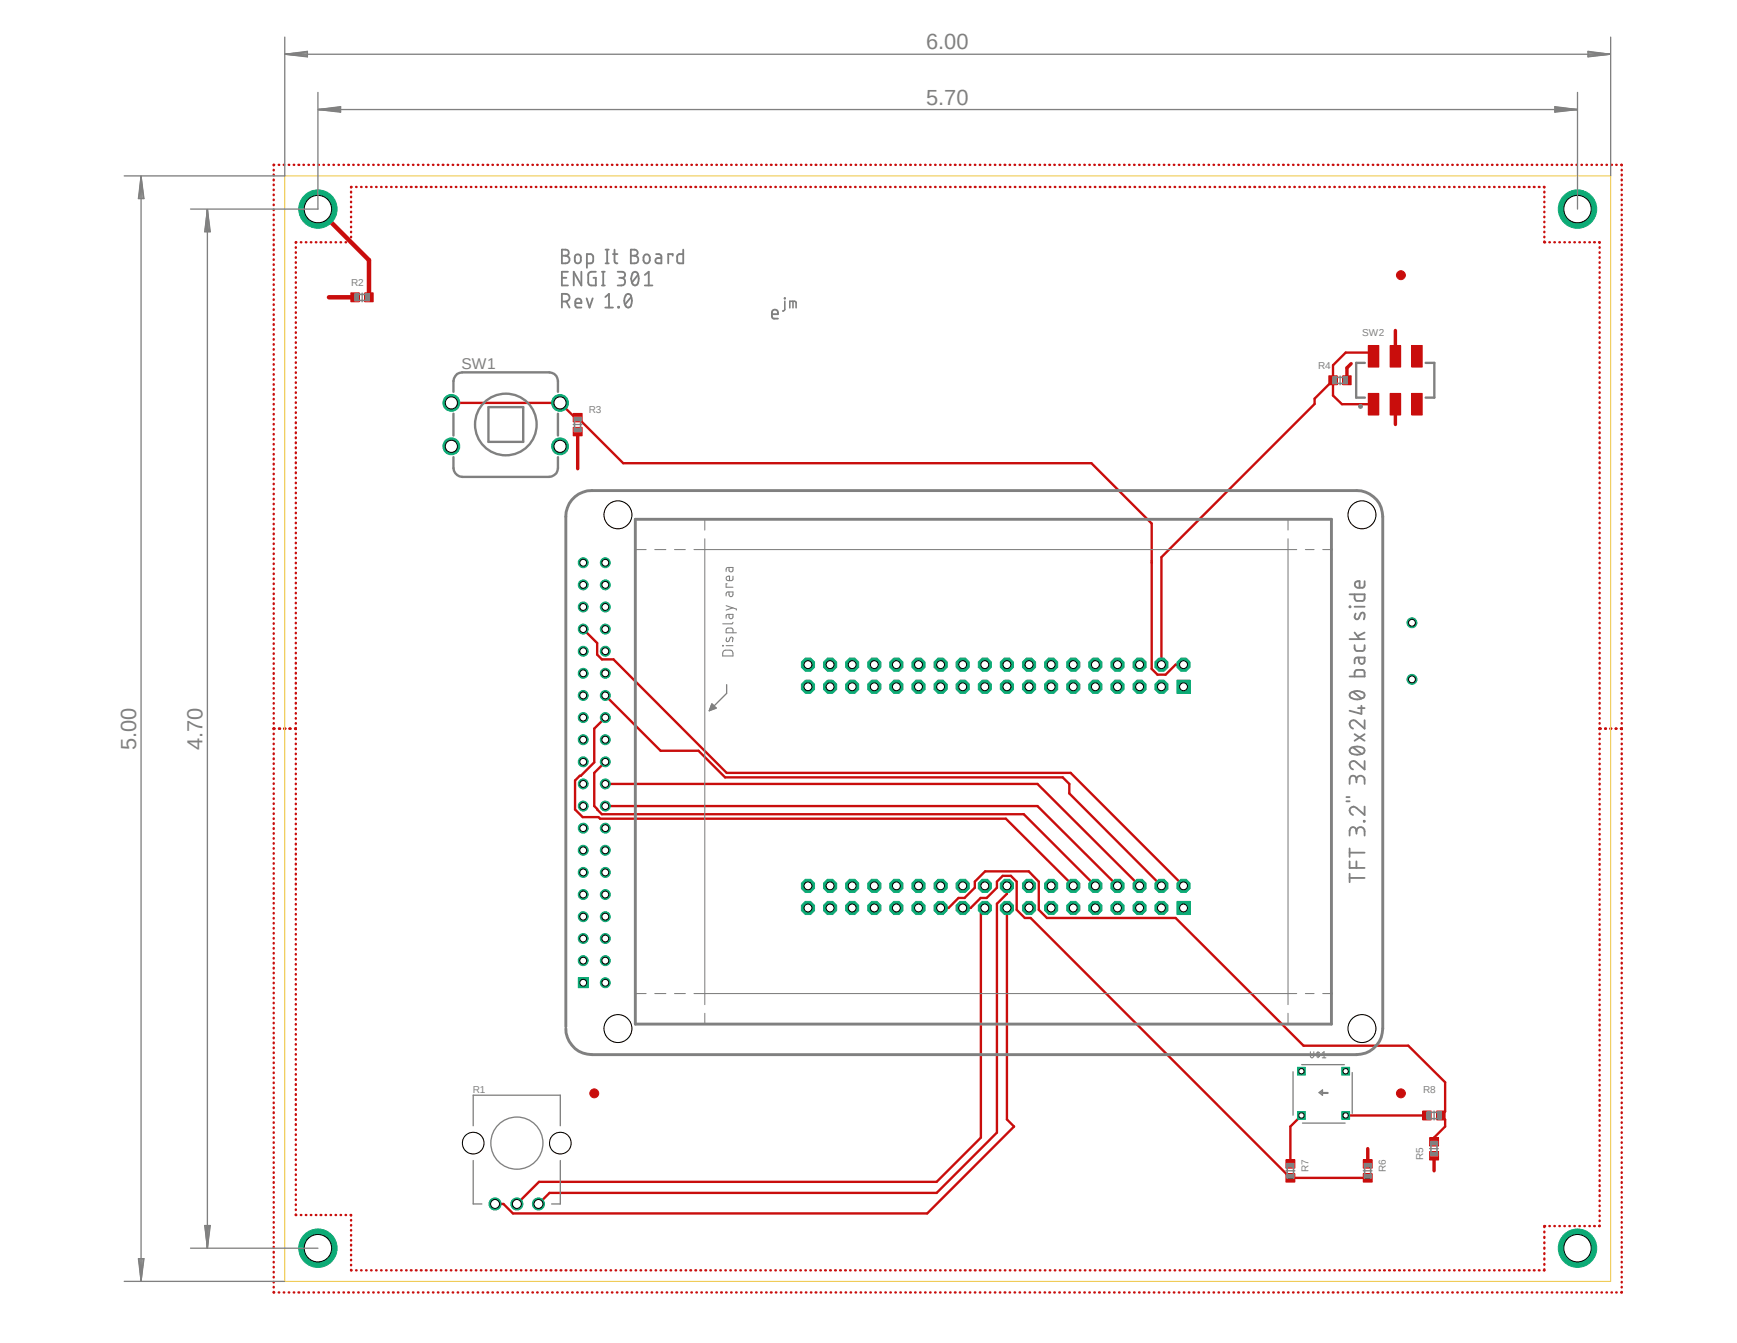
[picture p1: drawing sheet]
<svg xmlns="http://www.w3.org/2000/svg" width="279mm" height="216mm" viewBox="0 0 279 216" stroke-linecap="round" stroke-linejoin="round" font-family="sans-serif">
<defs><g id="words">
<g font-size="3.5" fill="#808080">
<text x="149" y="7.9">6.00</text>
<text x="149" y="16.8">5.70</text>
<text x="21.9" y="120.6" transform="rotate(-90 21.9 120.6)">5.00</text>
<text x="32.6" y="120.6" transform="rotate(-90 32.6 120.6)">4.70</text>
</g>
<text font-size="2.5" fill="#808080" x="74.3" y="59.4">SW1</text>
<g font-size="1.6" fill="#808080">
<text x="56.5" y="46">R2</text>
<text x="212" y="59.4">R4</text>
<text x="219.1" y="54">SW2</text>
<text x="94.7" y="66.5">R3</text>
<text x="76" y="175.8">R1</text>
<text x="228.9" y="175.8">R8</text>
<text x="210.5" y="188.5" transform="rotate(-90 210.5 188.5)">R7</text>
<text x="222.9" y="188.5" transform="rotate(-90 222.9 188.5)">R6</text>
<text x="228.9" y="186.4" transform="rotate(-90 228.9 186.4)">R5</text>
</g>
</g></defs>
<path d="M14.7 4.3l250 207.3M264.7 4.3l-250 207.3" fill="none" stroke="#fff" stroke-width=".16"/>
<circle cx="225.3" cy="44.2" r=".72" fill="#c90d0c"/>
<circle cx="225.3" cy="44.2" r=".72" fill="none" stroke="#c90d0c" stroke-width=".16"/>
<circle cx="225.3" cy="175.8" r=".72" fill="#c90d0c"/>
<circle cx="225.3" cy="175.8" r=".72" fill="none" stroke="#c90d0c" stroke-width=".16"/>
<circle cx="95.6" cy="175.8" r=".72" fill="#c90d0c"/>
<circle cx="95.6" cy="175.8" r=".72" fill="none" stroke="#c90d0c" stroke-width=".16"/>
<path d="M56.4 47.1h1.4v1.4h-1.4z" fill-rule="evenodd" fill="#c90d0c"/>
<path d="M56.4 47.1h1.4v1.4h-1.4z" fill="none" stroke="#c90d0c" stroke-width=".16"/>
<path d="M58.7 47.1h1.3v1.4h-1.3z" fill-rule="evenodd" fill="#c90d0c"/>
<path d="M58.7 47.1h1.3v1.4h-1.3z" fill="none" stroke="#c90d0c" stroke-width=".16"/>
<path d="M220.1 63.2h1.7v3.5h-1.7z" fill-rule="evenodd" fill="#c90d0c"/>
<path d="M220.1 63.2h1.7v3.5h-1.7z" fill="none" stroke="#c90d0c" stroke-width=".16"/>
<path d="M223.6 63.2h1.7v3.5h-1.7z" fill-rule="evenodd" fill="#c90d0c"/>
<path d="M223.6 63.2h1.7v3.5h-1.7z" fill="none" stroke="#c90d0c" stroke-width=".16"/>
<path d="M227.1 63.2h1.7v3.5h-1.7z" fill-rule="evenodd" fill="#c90d0c"/>
<path d="M227.1 63.2h1.7v3.5h-1.7z" fill="none" stroke="#c90d0c" stroke-width=".16"/>
<path d="M220.1 55.5h1.7v3.5h-1.7z" fill-rule="evenodd" fill="#c90d0c"/>
<path d="M220.1 55.5h1.7v3.5h-1.7z" fill="none" stroke="#c90d0c" stroke-width=".16"/>
<path d="M223.6 55.5h1.7v3.5h-1.7z" fill-rule="evenodd" fill="#c90d0c"/>
<path d="M223.6 55.5h1.7v3.5h-1.7z" fill="none" stroke="#c90d0c" stroke-width=".16"/>
<path d="M227.1 55.5h1.7v3.5h-1.7z" fill-rule="evenodd" fill="#c90d0c"/>
<path d="M227.1 55.5h1.7v3.5h-1.7z" fill="none" stroke="#c90d0c" stroke-width=".16"/>
<path d="M92.2 66.5h1.4v1.3h-1.4z" fill-rule="evenodd" fill="#c90d0c"/>
<path d="M92.2 66.5h1.4v1.3h-1.4z" fill="none" stroke="#c90d0c" stroke-width=".16"/>
<path d="M92.2 68.7h1.4v1.4h-1.4z" fill-rule="evenodd" fill="#c90d0c"/>
<path d="M92.2 68.7h1.4v1.4h-1.4z" fill="none" stroke="#c90d0c" stroke-width=".16"/>
<path d="M213.7 60.4h1.4v1.4h-1.4z" fill-rule="evenodd" fill="#c90d0c"/>
<path d="M213.7 60.4h1.4v1.4h-1.4z" fill="none" stroke="#c90d0c" stroke-width=".16"/>
<path d="M216 60.4h1.3v1.4h-1.3z" fill-rule="evenodd" fill="#c90d0c"/>
<path d="M216 60.4h1.3v1.4h-1.3z" fill="none" stroke="#c90d0c" stroke-width=".16"/>
<path d="M230 185.1h1.4v1.4h-1.4z" fill-rule="evenodd" fill="#c90d0c"/>
<path d="M230 185.1h1.4v1.4h-1.4z" fill="none" stroke="#c90d0c" stroke-width=".16"/>
<path d="M230 182.9h1.4v1.3h-1.4z" fill-rule="evenodd" fill="#c90d0c"/>
<path d="M230 182.9h1.4v1.3h-1.4z" fill="none" stroke="#c90d0c" stroke-width=".16"/>
<path d="M219.3 186.4h1.4v1.4h-1.4z" fill-rule="evenodd" fill="#c90d0c"/>
<path d="M219.3 186.4h1.4v1.4h-1.4z" fill="none" stroke="#c90d0c" stroke-width=".16"/>
<path d="M219.3 188.7h1.4v1.3h-1.4z" fill-rule="evenodd" fill="#c90d0c"/>
<path d="M219.3 188.7h1.4v1.3h-1.4z" fill="none" stroke="#c90d0c" stroke-width=".16"/>
<path d="M206.8 186.4h1.5v1.4h-1.5z" fill-rule="evenodd" fill="#c90d0c"/>
<path d="M206.8 186.4h1.5v1.4h-1.5z" fill="none" stroke="#c90d0c" stroke-width=".16"/>
<path d="M206.8 188.7h1.5v1.3h-1.5z" fill-rule="evenodd" fill="#c90d0c"/>
<path d="M206.8 188.7h1.5v1.3h-1.5z" fill="none" stroke="#c90d0c" stroke-width=".16"/>
<path d="M228.9 178.6h1.3v1.4h-1.3z" fill-rule="evenodd" fill="#c90d0c"/>
<path d="M228.9 178.6h1.3v1.4h-1.3z" fill="none" stroke="#c90d0c" stroke-width=".16"/>
<path d="M231.1 178.6h1.4v1.4h-1.4z" fill-rule="evenodd" fill="#c90d0c"/>
<path d="M231.1 178.6h1.4v1.4h-1.4z" fill="none" stroke="#c90d0c" stroke-width=".16"/>
<path d="M217.3 58.5l-.6 .6v2M224.5 53.1v4.2M92.9 69.4v6M224.5 65v3.2M220 184.7v2.4M230.7 185.8v2.4" fill="none" stroke="#c90d0c" stroke-width=".55"/>
<path d="M51.1 33.6l8.3 8.2v6M52.9 47.8h4.2" fill="none" stroke="#c90d0c" stroke-width=".72"/>
<g fill="none" stroke="#c90d0c" stroke-width=".38">
<path d="M44 27.3v.1M44 28.1v.1M44 28.9v.1M44 29.7v.1M44 30.5v.1M44 31.3v.1M44 32.1v.1M44 32.9v.1M44 33.7v.1M44 34.5v.1M44 35.3v.1M44 36.1v.1"/>
<path d="M44 36.9v.1M44 37.7v.1M44 38.5v.1M44 39.3v.1M44.1 26.5l-.1 .1M44.8 26.5h.1M45.6 26.5h.1M46.4 26.5h.1M47.2 26.5h.1M47.6 39.8h.1M47.7 38.9l-.1 .1M48 26.5h.1"/>
<path d="M48.4 38.9h.1M48.8 26.5h.1M49.2 38.9h.1M49.6 26.5h.1M50 38.9h.1M50.4 26.5h.1M50.8 38.9h.1M51.2 26.5h.1M51.6 38.9h.1M52 26.5h.1M52.4 38.9h.1M52.8 26.5h.1"/>
<path d="M53.2 38.9h.1M53.6 26.5h.1M54 38.9h.1M54.4 26.5h.1M54.8 38.9h.1M55.2 26.5h.1M55.6 38.9h.1M56 26.5h.1M56.5 38.8l-.1 .1M56.5 30.8v.1M56.5 31.6v.1M56.5 32.4v.1"/>
<path d="M56.5 33.2v.1M56.5 34v.1M56.5 34.8v.1M56.5 35.6v.1M56.5 36.4v.1M56.5 37.3h.1M56.5 38.1h.1M56.6 30.1h-.1M56.8 26.5h.1M57.3 30.1h.1M57.6 26.5h.1M58.1 30.1h.1"/>
<path d="M58.4 26.5h.1M58.9 30.1h.1M59.2 26.5h.1M59.7 30.1h.1M60 26.5h.1M60.5 30.1h.1M60.8 26.5h.1M61.3 30.1h.1M61.6 26.5h.1M62.1 30.1h.1M62.4 26.5h.1M62.9 30.1h.1"/>
<path d="M63.2 26.5h.1M63.7 30.1h.1M64 26.5h.1M64.5 30.1h.1M64.8 26.5h.1M65.3 30.1h.1M65.6 26.5h.1M66.1 30.1h.1M66.4 26.5h.1M66.9 30.1h.1M67.2 26.5h.1M67.7 30.1h.1"/>
<path d="M68 26.5h.1M68.5 30.1h.1M68.8 26.5h.1M69.3 30.1h.1M69.6 26.5h.1M70.1 30.1h.1M70.4 26.5h.1M70.9 30.1h.1M71.2 26.5h.1M71.7 30.1h.1M72 26.5h.1M72.5 30.1h.1"/>
<path d="M72.8 26.5h.1M73.3 30.1h.1M73.6 26.5h.1M74.1 30.1h.1M74.4 26.5h.1M74.9 30.1h.1M75.2 26.5h.1M75.7 30.1h.1M76 26.5h.1M76.5 30.1h.1M76.8 26.5h.1M77.3 30.1h.1"/>
<path d="M77.6 26.5h.1M78.1 30.1h.1M78.4 26.5h.1M79 30.1h.1M79.2 26.5h.1M79.8 30.1h.1M80 26.5h.1M80.6 30.1h.1M80.8 26.5h.1M81.4 30.1h.1M81.6 26.5h.1M82.2 30.1h.1"/>
<path d="M82.4 26.5h.1M83 30.1h.1M83.2 26.5h.1M83.8 30.1h.1M84 26.5h.1M84.6 30.1h.1M84.8 26.5h.1M85.4 30.1h.1M85.6 26.5h.1M86.2 30.1h.1M86.4 26.5h.1M87 30.1h.1"/>
<path d="M87.2 26.5h.1M87.8 30.1h.1M88 26.5h.1M88.6 30.1h.1M88.8 26.5h.1M89.4 30.1h.1M89.6 26.5h.1M90.2 30.1h.1M90.4 26.5h.1M91 30.1h.1M91.2 26.5h.1M91.8 30.1h.1"/>
<path d="M92 26.5h.1M92.6 30.1h.1M92.8 26.5h.1M93.4 30.1h.1M93.6 26.5h.1M94.2 30.1h.1M94.4 26.5h.1M95 30.1h.1M95.2 26.5h.1M95.8 30.1h.1M96 26.5h.1M96.6 30.1h.1"/>
<path d="M96.8 26.5h.1M97.4 30.1h.1M97.6 26.5h.1M98.2 30.1h.1M98.4 26.5h.1M99 30.1h.1M99.2 26.5h.1M99.8 30.1h.1M100 26.5h.1M100.6 30.1h.1M100.8 26.5h.1M101.4 30.1h.1"/>
<path d="M101.6 26.5h.1M102.2 30.1h.1M102.4 26.5h.1M103 30.1h.1M103.2 26.5h.1M103.8 30.1h.1M104 26.5h.1M104.6 30.1h.1M104.8 26.5h.1M105.5 30.1h.1M105.6 26.5h.1M106.3 30.1h.1"/>
<path d="M106.4 26.5h.1M107.1 30.1h.1M107.2 26.5h.1M107.9 30.1h.1M108 26.5h.1M108.7 30.1h.1M108.8 26.5h.1M109.5 30.1h.1M109.6 26.5h.1M110.3 30.1h.1M110.4 26.5h.1M111 30.1h.2"/>
<path d="M111.2 26.5h.1M111.8 30.1h.2M112 26.5h.1M112.6 30.1h.2M112.8 26.5h.1M113.5 30.1h.1M113.6 26.5h.1M114.3 30.1h.1M114.4 26.5h.1M115.1 30.1h.1M115.2 26.5h.1M115.9 30.1h.1"/>
<path d="M116 26.5h.1M116.7 30.1h.1M116.8 26.5h.1M117.5 30.1h.1M117.6 26.5h.1M118.3 30.1h.1M118.4 26.5h.1M119.1 30.1h.1M119.2 26.5h.1M119.9 30.1h.1M120 26.5h.1M120.7 30.1h.1"/>
<path d="M120.8 26.5h.1M121.5 30.1h.1M121.6 26.5h.1M122.3 30.1h.1M122.4 26.5h.1M123.1 30.1h.1M123.2 26.5h.1M123.9 30.1h.1M124 26.5h.1M124.7 30.1h.1M124.8 26.5h.1M125.5 30.1h.1"/>
<path d="M125.6 26.5h.1M126.3 30.1h.1M126.4 26.5h.1M127.1 30.1h.1M127.2 26.5h.1M127.9 30.1h.1M128 26.5h.1M128.7 30.1h.1M128.8 26.5h.1M129.5 30.1h.1M129.6 26.5h.1M130.3 30.1h.1"/>
<path d="M130.4 26.5h.1M131.1 30.1h.1M131.2 26.5h.1M132 30.1h.1M132 26.5h.1M132.7 30.1h.1M132.8 26.5h.1M133.5 30.1h.1M133.6 26.5h.1M134.3 30.1h.2M134.4 26.5h.1M135.1 30.1h.2"/>
<path d="M135.2 26.5h.1M135.9 30.1h.2M136 26.5h.1M136.7 30.1h.1M136.8 26.5h.1M137.5 30.1h.1M137.6 26.5h.1M138.3 30.1h.1M138.4 26.5h.1M139.1 30.1h.1M139.2 26.5h.1M140 30.1h.1"/>
<path d="M140 26.5h.1M140.8 30.1h.1M140.8 26.5h.1M141.6 30.1h.1M141.6 26.5h.1M142.4 30.1h.1M142.4 26.5h.1M143.2 30.1h.1M143.2 26.5h.1M144 30.1h.1M144 26.5h.1M144.8 30.1h.1"/>
<path d="M144.8 26.5h.1M145.6 30.1h.1M145.6 26.5h.1M146.4 26.5h.1M146.4 30.1h.1M147.2 26.5h.1M147.2 30.1h.1M148 26.5h.1M148 30.1h.1M148.8 26.5h.1M148.8 30.1h.1M149.6 26.5h.1"/>
<path d="M149.6 30.1h.1M150.4 26.5h.1M150.4 30.1h.1M151.2 26.5h.1M151.2 30.1h.1M152 26.5h.1M152 30.1h.1M152.8 26.5h.1M152.8 30.1h.1M153.6 26.5h.1M153.6 30.1h.1M154.4 26.5h.1"/>
<path d="M154.4 30.1h.1M155.2 26.5h.1M155.2 30.1h.1M156 26.5h.1M156 30.1h.1M156.8 26.5h.1M156.8 30.1h.1M157.6 26.5h.1M157.6 30.1h.1M158.4 26.5h.1M158.4 30.1h.1M159.2 26.5h.1"/>
<path d="M159.2 30.1h.1M160 26.5h.1M160 30.1h.1M160.8 26.5h.1M160.8 30.1h.1M161.6 26.5h.1M161.6 30.1h.1M162.4 26.5h.1M162.4 30.1h.1M163.2 26.5h.1M163.2 30.1h.1M164 26.5h.1"/>
<path d="M164 30.1h.1M164.8 26.5h.1M164.8 30.1h.1M165.6 26.5h.1M165.7 30.1h.1M166.4 26.5h.1M166.5 30.1h.1M167.2 26.5h.1M167.3 30.1h.1M168 26.5h.1M168.1 30.1h.1M168.8 26.5h.1"/>
<path d="M168.9 30.1h.1M169.6 26.5h.1M169.7 30.1h.1M170.4 26.5h.1M170.5 30.1h.1M171.2 26.5h.1M171.3 30.1h.1M172 26.5h.1M172.1 30.1h.1M172.8 26.5h.1M172.9 30.1h.1M173.6 26.5h.1"/>
<path d="M173.7 30.1h.1M174.4 26.5h.1M174.5 30.1h.1M175.2 26.5h.1M175.3 30.1h.1M176 26.5h.1M176.1 30.1h.1M176.8 26.5h.1M176.9 30.1h.1M177.6 26.5h.1M177.7 30.1h.1M178.4 26.5h.1"/>
<path d="M178.5 30.1h.1M179.2 26.5h.1M179.3 30.1h.1M180 26.5h.1M180.1 30.1h.1M180.8 26.5h.1M180.9 30.1h.1M181.6 26.5h.1M181.7 30.1h.1M182.4 26.5h.1M182.5 30.1h.1M183.2 26.5h.1"/>
<path d="M183.3 30.1h.1M184 26.5h.1M184.1 30.1h.1M184.8 26.5h.1M184.9 30.1h.1M185.6 26.5h.1M185.7 30.1h.1M186.4 26.5h.1M186.5 30.1h.1M187.2 26.5h.1M187.3 30.1h.1M188 26.5h.1"/>
<path d="M188.1 30.1h.1M188.8 26.5h.1M188.9 30.1h.1M189.6 26.5h.1M189.7 30.1h.1M190.4 26.5h.1M190.5 30.1h.1M191.2 26.5h.1M191.3 30.1h.1M192 26.5h.1M192.2 30.1h.1M192.8 26.5h.1"/>
<path d="M193 30.1h.1M193.6 26.5h.1M193.8 30.1h.1M194.4 26.5h.1M194.6 30.1h.1M195.2 26.5h.1M195.4 30.1h.1M196 26.5h.1M196.2 30.1h.1M196.8 26.5h.1M197 30.1h.1M197.6 26.5h.1"/>
<path d="M197.8 30.1h.1M198.4 26.5h.1M198.6 30.1h.1M199.2 26.5h.1M199.4 30.1h.1M200 26.5h.1M200.2 30.1h.1M200.8 26.5h.1M201 30.1h.1M201.6 26.5h.1M201.8 30.1h.1M202.4 26.5h.1"/>
<path d="M202.6 30.1h.1M203.2 26.5h.1M203.4 30.1h.1M204 26.5h.1M204.2 30.1h.1M204.8 26.5h.1M205 30.1h.1M205.6 26.5h.1M205.8 30.1h.1M206.4 26.5h.1M206.6 30.1h.1M207.2 26.5h.1"/>
<path d="M207.4 30.1h.1M208 26.5h.1M208.2 30.1h.1M208.8 26.5h.1M209 30.1h.1M209.6 26.5h.1M209.8 30.1h.1M210.4 26.5h.1M210.6 30.1h.1M211.2 26.5h.1M211.4 30.1h.1M212 26.5h.1"/>
<path d="M212.2 30.1h.1M212.8 26.5h.1M213 30.1h.1M213.6 26.5h.1M213.8 30.1h.1M214.4 26.5h.1M214.6 30.1h.1M215.2 26.5h.1M215.4 30.1h.1M216 26.5h.1M216.2 30.1h.1M216.8 26.5h.1"/>
<path d="M217 30.1h.1M217.6 26.5h.1M217.8 30.1h.1M218.4 26.5h.1M218.7 30.1h.1M219.2 26.5h.1M219.5 30.1h.1M220 26.5h.1M220.3 30.1h.1M220.8 26.5h.1M221.1 30.1h.1M221.6 26.5h.1"/>
<path d="M221.9 30.1h.1M222.4 26.5h.1M222.6 30.1h.2M223.2 26.5h.1M223.4 30.1h.2M224 26.5h.1M224.2 30.1h.2M224.8 26.5h.1M225 30.1h.2M225.6 26.5h.1M225.8 30.1h.1M226.4 26.5h.1"/>
<path d="M226.7 30.1h.1M227.2 26.5h.1M227.5 30.1h.1M228 26.5h.1M228.3 30.1h.1M228.8 26.5h.1M229.1 30.1h.1M229.6 26.5h.1M229.9 30.1h.1M230.4 26.5h.1M230.7 30.1h.1M231.2 26.5h.1"/>
<path d="M231.5 30.1h.1M232 26.5h.1M232.3 30.1h.1M232.8 26.5h.1M233.1 30.1h.1M233.6 26.5h.1M233.9 30.1h.1M234.4 26.5h.1M234.7 30.1h.1M235.2 26.5h.1M235.5 30.1h.1M236 26.5h.1"/>
<path d="M236.3 30.1h.1M236.8 26.5h.1M237.1 30.1h.1M237.6 26.5h.1M237.9 30.1h.1M238.4 26.5h.1M238.7 30.1h.1M239.2 26.5h.1M239.5 30.1h.1M240 26.5h.1M240.3 30.1h.1M240.8 26.5h.1"/>
<path d="M241.1 30.1h.1M241.6 26.5h.1M241.9 30.1h.1M242.4 26.5h.1M242.7 30.1h.1M243.2 26.5h.1M243.5 30.1h.1M244 26.5h.1M244.3 30.1h.1M244.8 26.5h.1M245.1 30.1h.1M245.6 26.5h.1"/>
<path d="M245.9 30.1h.1M246.4 26.5h.1M246.7 30.1h.1M247.2 26.5h.1M247.5 30.1h.1M248 26.5h.1M248.3 30.1h.1M248.4 38.8v.1h.1M248.4 30.8v.1M248.4 31.6v.1M248.4 32.4v.1M248.4 33.2v.1"/>
<path d="M248.4 34v.1M248.4 34.8v.1M248.4 35.6v.1M248.4 36.4v.1M248.4 37.3h.1M248.4 38.1h.1M248.8 26.5h.1M249.2 38.9h.1M249.6 26.5h.1M250 38.9h.1M250.4 26.5h.1M250.8 38.9h.1"/>
<path d="M251.2 26.5h.1M251.6 38.9h.1M252 26.5h.1M252.4 38.9h.1M252.8 26.5h.1M253.2 38.9h.1M253.6 26.5h.1M254 38.9h.1M254.4 26.5h.1M254.8 38.9h.1M255.2 26.5h.1M255.7 38.9h.1"/>
<path d="M256 26.5h.1M256.4 38.9h.1M256.8 26.5h.1M257.2 38.9l.1 .1M257.3 39.8h.1M257.6 26.5h.1M258.4 26.5h.1M259.2 26.5h.1M260 26.5h.1M260.8 26.5l.1 .1M260.9 27.3v.1M260.9 28.1v.1"/>
<path d="M260.9 28.9v.1M260.9 29.7v.1M260.9 30.5v.1M260.9 31.3v.1M260.9 32.1v.1M260.9 32.9v.1M260.9 33.7v.1M260.9 34.5v.1M260.9 35.3v.1M260.9 36.1v.1M260.9 36.9v.1M260.9 37.7v.1"/>
<path d="M260.9 38.5v.1M260.9 39.3v.1M44 40.1v.1M44 40.9v.1M44 41.7v.1M44 42.5v.1M44 43.3v.1M44 44.1v.1M44 44.9v.1M44 45.7v.1M44 46.5v.1M44 47.3v.1"/>
<path d="M44 48.1v.1M44 48.9v.1M44 49.7v.1M44 50.5v.1M44 51.3v.1M44 52.1v.1M44 52.9v.1M44 53.7v.1M44 54.5v.1M44 55.3v.1M44 56.1v.1M44 56.9v.1"/>
<path d="M44 57.7v.1M44 58.5v.1M44 59.4h.1M47.6 40.6h.1M47.6 41.4h.1M47.6 42.2h.1M47.6 43v.1M47.6 43.8v.1M47.6 44.6v.1M47.6 45.4v.1M47.6 46.2v.1M47.6 47v.1"/>
<path d="M47.6 47.8v.1M47.6 48.6v.1M47.6 49.4v.1M47.6 50.2v.1M47.6 51v.1M47.6 51.8v.1M47.6 52.6v.1M47.6 53.4v.1M47.6 54.2v.1M47.6 55v.1M47.6 55.8v.1M47.6 56.6v.1"/>
<path d="M47.6 57.4v.1M47.6 58.3h.1M47.6 59.1h.1M47.6 59.9h.1M220.9 57.3l-.6-.6h-3.8l-2.1 2v4.9l1.5 1.4h5M257.3 40.6h.1M257.3 41.4h.1M257.3 42.2h.1M257.3 43v.1M257.3 43.8v.1M257.3 44.6v.1M257.3 45.4v.1"/>
<path d="M257.3 46.2v.1M257.3 47v.1M257.3 47.8v.1M257.3 48.6v.1M257.3 49.4v.1M257.3 50.2v.1M257.3 51v.1M257.3 51.8v.1M257.3 52.6v.1M257.3 53.4v.1M257.3 54.2v.1M257.3 55v.1"/>
<path d="M257.3 55.8v.1M257.3 56.6v.1M257.3 57.4v.1M257.3 58.3h.1M257.3 59.1h.1M257.3 59.9h.1M260.9 40.1v.1M260.9 40.9v.1M260.9 41.7v.1M260.9 42.5v.1M260.9 43.3v.1M260.9 44.1v.1"/>
<path d="M260.9 44.9v.1M260.9 45.7v.1M260.9 46.5v.1M260.9 47.3v.1M260.9 48.1v.1M260.9 48.9v.1M260.9 49.7v.1M260.9 50.5v.1M260.9 51.3v.1M260.9 52.1v.1M260.9 52.9v.1M260.9 53.7v.1"/>
<path d="M260.9 54.5v.1M260.9 55.3v.1M260.9 56.1v.1M260.9 56.9v.1M260.9 57.7v.1M260.9 58.5v.1M260.9 59.4h.1M44 60.2h.1M44 61h.1M44 61.8h.1M44 62.5v.2M44 63.3v.2"/>
<path d="M44 64.1v.1M44 64.9v.1M44 65.7v.1M44 66.5v.1M44 67.4h.1M44 68.2h.1M44 69h.1M44 69.8h.1M44 70.6v.1M44 71.4v.1M44 72.2v.1M44 73v.1"/>
<path d="M44 73.7v.2M44 74.5v.2M44 75.4h.1M44 76.2h.1M44 77h.1M44 77.8v.1M44 78.6v.1M44 79.4v.1M47.6 60.7h.1M47.6 61.5v.1M47.6 62.3v.1M47.6 63.1v.1"/>
<path d="M47.6 63.9v.1M47.6 64.7v.1M47.6 65.5v.1M47.6 66.3v.1M47.6 67.1v.1M47.6 67.9v.1M47.6 68.7v.1M47.6 69.5v.1M47.6 70.3v.1M47.6 71.1v.1M47.6 71.9v.2M47.6 72.7v.2"/>
<path d="M47.6 73.5v.2M47.6 74.3v.2M47.6 75.1v.2M47.6 75.9v.2M47.6 76.8v.1M47.6 77.6v.1M47.6 78.4v.1M47.6 79.2v.1M72.6 64.8h17.5l2.4 2.3h.4l7.3 7.4h75.4l9.7 9.7v23.3l.9 1h1.3l1.6-1.7h1.3M214.4 61.1l-2.9 3v.8l-24.7 24.7v17.2M257.3 60.7h.1M257.3 61.5v.1"/>
<path d="M257.3 62.3v.1M257.3 63.1v.1M257.3 63.9v.1M257.3 64.7v.1M257.3 65.5v.1M257.3 66.3v.1M257.3 67.1v.1M257.3 67.9v.1M257.3 68.7v.1M257.3 69.5v.1M257.3 70.3v.1M257.3 71.1v.1"/>
<path d="M257.3 71.9v.2M257.3 72.7v.2M257.3 73.5v.2M257.3 74.3v.2M257.3 75.1v.2M257.3 75.9v.2M257.3 76.8v.1M257.3 77.6v.1M257.3 78.4v.1M257.3 79.2v.1M260.9 60.2h.1M260.9 61h.1"/>
<path d="M260.9 61.8h.1M260.9 62.5v.2M260.9 63.3v.2M260.9 64.1v.1M260.9 64.9v.1M260.9 65.7v.1M260.9 66.5v.1M260.9 67.4h.1M260.9 68.2h.1M260.9 69h.1M260.9 69.8h.1M260.9 70.6v.1"/>
<path d="M260.9 71.4v.1M260.9 72.2v.1M260.9 73v.1M260.9 73.7v.2M260.9 74.5v.2M260.9 75.4h.1M260.9 76.2h.1M260.9 77h.1M260.9 77.8v.1M260.9 78.6v.1M260.9 79.4v.1M44 80.2v.1"/>
<path d="M44 81v.1M44 81.8v.1M44 82.6v.1M44 83.4v.1M44 84.2v.1M44 85v.1M44 85.8v.1M44 86.6v.1M44 87.4v.1M44 88.2v.1M44 89v.1M44 89.8v.1"/>
<path d="M44 90.6v.1M44 91.4v.1M44 92.2v.1M44 93v.1M44 93.8v.1M44 94.6v.1M44 95.4v.1M44 96.2v.1M44 97v.1M44 97.8v.1M44 98.6v.1M44 99.4v.1"/>
<path d="M47.6 80v.1M47.6 80.8v.1M47.6 81.6v.1M47.6 82.4v.1M47.6 83.2v.1M47.6 84v.1M47.6 84.8v.1M47.6 85.6v.1M47.6 86.4v.1M47.6 87.2v.1M47.6 88.1h.1M47.6 88.9h.1"/>
<path d="M47.6 89.7h.1M47.6 90.5v.1M47.6 91.3v.1M47.6 92.1v.1M47.6 92.9v.1M47.6 93.7v.1M47.6 94.5v.1M47.6 95.3v.1M47.6 96.1v.1M47.6 96.9v.1M47.6 97.7v.1M47.6 98.5v.1"/>
<path d="M47.6 99.3v.1M257.3 80v.1M257.3 80.8v.1M257.3 81.6v.1M257.3 82.4v.1M257.3 83.2v.1M257.3 84v.1M257.3 84.8v.1M257.3 85.6v.1M257.3 86.4v.1M257.3 87.2v.1M257.3 88.1h.1"/>
<path d="M257.3 88.9h.1M257.3 89.7h.1M257.3 90.5v.1M257.3 91.3v.1M257.3 92.1v.1M257.3 92.9v.1M257.3 93.7v.1M257.3 94.5v.1M257.3 95.3v.1M257.3 96.1v.1M257.3 96.9v.1M257.3 97.7v.1"/>
<path d="M257.3 98.5v.1M257.3 99.3v.1M260.9 80.2v.1M260.9 81v.1M260.9 81.8v.1M260.9 82.6v.1M260.9 83.4v.1M260.9 84.2v.1M260.9 85v.1M260.9 85.8v.1M260.9 86.6v.1M260.9 87.4v.1"/>
<path d="M260.9 88.2v.1M260.9 89v.1M260.9 89.8v.1M260.9 90.6v.1M260.9 91.4v.1M260.9 92.2v.1M260.9 93v.1M260.9 93.8v.1M260.9 94.6v.1M260.9 95.4v.1M260.9 96.2v.1M260.9 97v.1"/>
<path d="M260.9 97.8v.1M260.9 98.6v.1M260.9 99.4v.1M44 100.2v.1M44 101v.1M44 101.8v.1M44 102.6v.1M44 103.4v.1M44 104.2v.1M44 105v.1M44 105.8v.1M44 106.6v.1"/>
<path d="M44 107.4v.1M44 108.2v.1M44 109v.1M44 109.8v.1M44 110.6v.1M44 111.4v.1M44 112.2v.1M44 113v.1M44 113.8v.1M44 114.6v.1M44 115.4v.1M44 116.2v.1"/>
<path d="M44 117.1v.1M44 117.9v.1M44 118.7v.1M44 119.5v.1M44 117.1h.2M44.9 117.1h.1M45.7 117.1h.2M46.6 117.1h.1M47.5 117.1h.1M47.6 100.1v.1M47.6 100.9v.1M47.6 101.7v.1"/>
<path d="M47.6 102.5v.1M47.6 103.3v.1M47.6 104.1v.1M47.6 104.9v.1M47.6 105.7v.2M47.6 106.6v.1M47.6 107.4v.1M47.6 108.2v.1M47.6 109v.1M47.6 109.8v.1M47.6 110.6v.1M47.6 111.4v.1"/>
<path d="M47.6 112.2v.1M47.6 113v.1M47.6 113.8v.1M47.6 114.6v.1M47.6 115.4v.1M47.6 116.2v.1M47.6 117.1v.1M47.6 117.9v.1M47.6 118.7v.1M47.6 119.5v.1M93.8 101.1l2.3 2.3v1.8l.7 .8h1.9l18.2 18.2h55.3l18.2 18.2M97.4 111.8l8.9 8.9h6.1l4.2 4.3h54.3l1.1 1v1.6l14.8 14.8"/>
<path d="M97.4 115.4l-1.8 1.7v5.5l-2.2 2.1h-.1l-.8 .8v4.6l1.2 1.3h2.6l.2 .2h65.3l10.8 10.8M257.3 117.1h.2M257.3 100.1v.1M257.3 100.9v.1M257.3 101.7v.1M257.3 102.5v.1M257.3 103.3v.1M257.3 104.1v.1M257.3 104.9v.1M257.3 105.7v.2M257.3 106.6v.1M257.3 107.4v.1"/>
<path d="M257.3 108.2v.1M257.3 109v.1M257.3 109.8v.1M257.3 110.6v.1M257.3 111.4v.1M257.3 112.2v.1M257.3 113v.1M257.3 113.8v.1M257.3 114.6v.1M257.3 115.4v.1M257.3 116.2v.1M257.3 117.1v.1"/>
<path d="M257.3 117.9v.1M257.3 118.7v.1M257.3 119.5v.1M258.2 117.1h.1M259 117.1h.2M259.9 117.1h.1M260.7 117.1h.2M260.9 100.2v.1M260.9 101v.1M260.9 101.8v.1M260.9 102.6v.1M260.9 103.4v.1"/>
<path d="M260.9 104.2v.1M260.9 105v.1M260.9 105.8v.1M260.9 106.6v.1M260.9 107.4v.1M260.9 108.2v.1M260.9 109v.1M260.9 109.8v.1M260.9 110.6v.1M260.9 111.4v.1M260.9 112.2v.1M260.9 113v.1"/>
<path d="M260.9 113.8v.1M260.9 114.6v.1M260.9 115.4v.1M260.9 116.2v.1M260.9 117.1v.1M260.9 117.9v.1M260.9 118.7v.1M260.9 119.5v.1M44 120.4h.1M44 121.1v.1M44 121.9v.1M44 122.7v.1"/>
<path d="M44 123.5v.1M44 124.3v.1M44 125.1v.1M44 125.9v.1M44 126.7v.1M44 127.6h.1M44 128.4h.1M44 129.2h.1M44 130h.1M44 130.8v.1M44 131.6v.1M44 132.3v.2"/>
<path d="M44 133.1v.2M44 133.9v.1M44 134.7v.1M44 135.6h.1M44 136.4h.1M44 137.2h.1M44 138h.1M44 138.8v.1M44 139.6v.1M47.6 120.4h.1M47.6 121.2h.1M47.6 122h.1"/>
<path d="M47.6 122.8v.1M47.6 123.6v.1M47.6 124.4v.1M47.6 125.2v.1M47.6 126v.1M47.6 126.8v.1M47.6 127.6v.1M47.6 128.4v.1M47.6 129.2v.1M47.6 130v.1M47.6 130.8v.1M47.6 131.6v.1"/>
<path d="M47.6 132.4v.1M47.6 133.2v.1M47.6 134v.1M47.6 134.8v.1M47.6 135.6v.2M47.6 136.4v.2M47.6 137.2v.2M47.6 138v.2M47.6 138.9v.1M47.6 139.7v.1M97.4 129.6h69.5l12.8 12.8M97.4 122.5l-1.8 1.7v5.4l1.2 1.3h67.9l11.5 11.5"/>
<path d="M97.4 126h69.5l16.4 16.4M257.3 120.4h.1M257.3 121.2h.1M257.3 122h.1M257.3 122.8v.1M257.3 123.6v.1M257.3 124.4v.1M257.3 125.2v.1M257.3 126v.1M257.3 126.8v.1M257.3 127.6v.1M257.3 128.4v.1"/>
<path d="M257.3 129.2v.1M257.3 130v.1M257.3 130.9h.1M257.3 131.7h.1M257.3 132.5h.1M257.3 133.3h.1M257.3 134.1v.1M257.3 134.9v.1M257.3 135.7v.1M257.3 136.5v.1M257.3 137.3v.1M257.3 138.1v.1"/>
<path d="M257.3 138.9v.1M257.3 139.7v.1M260.9 120.4h.1M260.9 121.1v.1M260.9 121.9v.1M260.9 122.7v.1M260.9 123.5v.1M260.9 124.3v.1M260.9 125.1v.1M260.9 125.9v.1M260.9 126.7v.1M260.9 127.6h.1"/>
<path d="M260.9 128.4h.1M260.9 129.2h.1M260.9 130h.1M260.9 130.8v.1M260.9 131.6v.1M260.9 132.3v.2M260.9 133.1v.2M260.9 133.9v.1M260.9 134.7v.1M260.9 135.6h.1M260.9 136.4h.1M260.9 137.2h.1"/>
<path d="M260.9 138h.1M260.9 138.8v.1M260.9 139.6v.1M44 140.4v.1M44 141.2v.1M44 142v.1M44 142.8v.1M44 143.6v.1M44 144.4v.1M44 145.2h.1M44 146h.1M44 146.8v.1"/>
<path d="M44 147.6v.1M44 148.4v.1M44 149.2v.1M44 150v.1M44 150.8v.1M44 151.6v.1M44 152.4v.1M44 153.2v.1M44 154v.1M44 154.8v.1M44 155.6v.1M44 156.4v.1"/>
<path d="M44 157.2v.1M44 158v.1M44 158.8v.1M44 159.6v.1M47.6 140.5v.1M47.6 141.3v.1M47.6 142.1v.1M47.6 142.9v.1M47.6 143.7v.1M47.6 144.5v.1M47.6 145.3v.1M47.6 146.1v.1"/>
<path d="M47.6 146.9v.1M47.6 147.7v.1M47.6 148.5v.1M47.6 149.4h.1M47.6 150.2h.1M47.6 151h.1M47.6 151.8h.1M47.6 152.6v.1M47.6 153.4v.1M47.6 154.2v.1M47.6 155v.1M47.6 155.8v.1"/>
<path d="M47.6 156.6v.1M47.6 157.4v.1M47.6 158.2v.1M47.6 159v.1M47.6 159.8v.1M151.3 146h1.3l1.6-1.6h1l1.6-1.7v-1l1.7-1.6h7l1.6 1.6v4.6l1.3 1.3h20.7l20.6 20.5h16.8l6 5.9v4.7l-.7 .6 .7 .7v1.1l-1.8 1.8v.7M154.9 146h1.2l1.6-1.6h1l1.7-1.7v-1l.9-.9h1.3l.9 .9v4.6l1.3 1.3h1l41.8 41.8h12.4M158.4 146l-.6 .6v36.3l-7.1 7.1h-64l-3.6 3.5M162 142.4v1.3l-1.6 1.6v36.8l-9.7 9.7h-62.3l-1.8 1.7M162 146v34l1.1 1.1-14 14h-66.6l-1.5-1.6h-1.4M257.3 140.5v.1M257.3 141.4h.1"/>
<path d="M257.3 142.2h.1M257.3 143h.1M257.3 143.8h.1M257.3 144.6v.1M257.3 145.4v.1M257.3 146.2v.1M257.3 147v.1M257.3 147.8v.1M257.3 148.6v.1M257.3 149.4v.1M257.3 150.2v.1M257.3 151v.1"/>
<path d="M257.3 151.8v.1M257.3 152.6v.1M257.3 153.5h.1M257.3 154.3h.1M257.3 155.1v.1M257.3 155.9v.1M257.3 156.7v.1M257.3 157.5v.1M257.3 158.3v.1M257.3 159.1v.1M257.3 159.9v.1M260.9 140.4v.1"/>
<path d="M260.9 141.2v.1M260.9 142v.1M260.9 142.8v.1M260.9 143.6v.1M260.9 144.4v.1M260.9 145.2h.1M260.9 146h.1M260.9 146.8v.1M260.9 147.6v.1M260.9 148.4v.1M260.9 149.2v.1M260.9 150v.1"/>
<path d="M260.9 150.8v.1M260.9 151.6v.1M260.9 152.4v.1M260.9 153.2v.1M260.9 154v.1M260.9 154.8v.1M260.9 155.6v.1M260.9 156.4v.1M260.9 157.2v.1M260.9 158v.1M260.9 158.8v.1M260.9 159.6v.1"/>
<path d="M44 160.4v.1M44 161.2v.1M44 162v.1M44 162.8v.1M44 163.6v.1M44 164.4v.1M44 165.2v.1M44 166v.1M44 166.8v.1M44 167.6v.1M44 168.4v.1M44 169.2v.1"/>
<path d="M44 170v.1M44 170.8v.1M44 171.6v.1M44 172.4v.1M44 173.2v.1M44 174v.1M44 174.8v.1M44 175.6v.1M44 176.4v.1M44 177.2v.1M44 178v.1M44 178.8v.1"/>
<path d="M44 179.6v.1M47.6 160.6v.1M47.6 161.4v.1M47.6 162.2v.1M47.6 163v.1M47.6 163.8v.1M47.6 164.6v.1M47.6 165.4v.1M47.6 166.2v.1M47.6 167v.1M47.6 167.9h.1M47.6 168.7h.1"/>
<path d="M47.6 169.5h.1M47.6 170.3h.1M47.6 171.1v.1M47.6 171.9v.1M47.6 172.7v.1M47.6 173.5v.1M47.6 174.3v.1M47.6 175.1v.1M47.6 175.9v.1M47.6 176.7v.1M47.6 177.5v.1M47.6 178.3v.1"/>
<path d="M47.6 179.1v.1M47.6 179.9v.1M209.3 179.3l-1.7 1.8v6M216.5 179.3h13M257.3 160.7v.1M257.3 161.5v.1M257.3 162.3v.1M257.3 163.1v.1M257.3 163.9v.1M257.3 164.7v.1M257.3 165.5v.2M257.3 166.4v.1"/>
<path d="M257.3 167.2v.1M257.3 168v.1M257.3 168.8v.1M257.3 169.6v.1M257.3 170.4v.1M257.3 171.2v.1M257.3 172v.1M257.3 172.8v.1M257.3 173.6v.1M257.3 174.4v.1M257.3 175.2v.1M257.3 176v.1"/>
<path d="M257.3 176.8v.2M257.3 177.6v.2M257.3 178.4v.2M257.3 179.2v.2M260.9 160.4v.1M260.9 161.2v.1M260.9 162v.1M260.9 162.8v.1M260.9 163.6v.1M260.9 164.4v.1M260.9 165.2v.1M260.9 166v.1"/>
<path d="M260.9 166.8v.1M260.9 167.6v.1M260.9 168.4v.1M260.9 169.2v.1M260.9 170v.1M260.9 170.8v.1M260.9 171.6v.1M260.9 172.4v.1M260.9 173.2v.1M260.9 174v.1M260.9 174.8v.1M260.9 175.6v.1"/>
<path d="M260.9 176.4v.1M260.9 177.2v.1M260.9 178v.1M260.9 178.8v.1M260.9 179.6v.1M44 180.4v.1M44 181.2v.1M44 182v.1M44 182.8v.1M44 183.6v.1M44 184.4v.1M44 185.3h.1"/>
<path d="M44 186.1h.1M44 186.9h.1M44 187.7h.1M44 188.5v.1M44 189.2v.2M44 190v.2M44 190.8v.1M44 191.6v.1M44 192.4v.1M44 193.3h.1M44 194.1h.1M44 194.9h.1"/>
<path d="M44 195.7h.1M44 196.5v.1M44 197.3v.1M44 198.1v.1M44 198.9v.1M44 199.7v.1M47.6 180.7v.1M47.6 181.6v.1M47.6 182.4v.1M47.6 183.2v.1M47.6 184v.1M47.6 184.8v.1"/>
<path d="M47.6 185.6v.1M47.6 186.4v.1M47.6 187.2v.1M47.6 188v.1M47.6 188.8v.1M47.6 189.6v.1M47.6 190.4v.1M47.6 191.2v.1M47.6 192v.1M47.6 192.8v.1M47.6 193.6v.1M47.6 194.4v.1"/>
<path d="M47.6 195.2l.1 .1M48.4 195.3h.1M49.2 195.3h.1M50 195.3h.1M50.8 195.3h.1M51.6 195.3h.1M52.4 195.3h.1M53.2 195.3h.1M54 195.3h.1M54.8 195.3h.1M55.6 195.3h.1M56.4 195.3l.1 .1"/>
<path d="M56.5 196.1v.1M56.5 196.9v.1M56.5 197.7v.1M56.5 198.5v.1M56.5 199.3v.1M248.4 198v.1M248.4 198.8v.2M248.4 199.7v.2M248.5 197.1h-.1v.2M249.2 197.1h.1M250 197.1h.1M250.8 197.1h.1"/>
<path d="M251.6 197.1h.1M252.4 197.1h.1M253.2 197.1h.1M254 197.1h.1M254.8 197.1h.1M255.7 197.1h.1M256.4 197.1h.1M257.3 180.1v.1M257.3 180.9v.1M257.3 181.7v.1M257.3 182.5v.1M257.3 183.3v.1"/>
<path d="M257.3 184.1v.1M257.3 184.9v.1M257.3 185.7v.1M257.3 186.5v.1M257.3 187.3v.1M257.3 188.1v.1M257.3 188.9v.1M257.3 189.7v.2M257.3 190.5v.2M257.3 191.3v.2M257.3 192.2v.1M257.3 193v.1"/>
<path d="M257.3 193.8v.1M257.3 194.6v.1M257.3 195.4v.1M257.3 196.2v.1M257.3 197l-.1 .1M260.9 180.4v.1M260.9 181.2v.1M260.9 182v.1M260.9 182.8v.1M260.9 183.6v.1M260.9 184.4v.1M260.9 185.3h.1"/>
<path d="M260.9 186.1h.1M260.9 186.9h.1M260.9 187.7h.1M260.9 188.5v.1M260.9 189.2v.2M260.9 190v.2M260.9 190.8v.1M260.9 191.6v.1M260.9 192.4v.1M260.9 193.3h.1M260.9 194.1h.1M260.9 194.9h.1"/>
<path d="M260.9 195.7h.1M260.9 196.5v.1M260.9 197.3v.1M260.9 198.1v.1M260.9 198.9v.1M260.9 199.7v.1M44 200.4v.2M44 201.3v.1M44 202.1h.1M44 202.9h.1M44 203.7v.1M44 204.5v.1"/>
<path d="M44 205.3v.1M44 206.1v.1M44 206.9v.1M44 207.7l.1 .1M44.8 207.8h.1M45.6 207.8h.1M46.4 207.8h.1M47.2 207.8h.1M48 207.8h.1M48.8 207.8h.1M49.6 207.8h.1M50.4 207.8h.1"/>
<path d="M51.2 207.8h.1M52 207.8h.1M52.8 207.8h.1M53.6 207.8h.1M54.4 207.8h.1M55.2 207.8h.1M56 207.8h.1M56.5 200.1v.1M56.5 200.9v.1M56.5 201.7v.1M56.5 202.5v.1M56.5 203.3v.1"/>
<path d="M56.5 204.1l.1 .1M56.8 207.8h.1M57.3 204.2h.1M57.6 207.8h.1M58.1 204.2h.1M58.4 207.8h.1M58.9 204.2h.1M59.2 207.8h.1M59.7 204.2h.1M60 207.8h.1M60.5 204.2h.1M60.8 207.8h.1"/>
<path d="M61.3 204.2h.1M61.6 207.8h.1M62.1 204.2h.1M62.4 207.8h.1M62.9 204.2h.1M63.2 207.8h.1M63.7 204.2h.1M64 207.8h.1M64.5 204.2h.1M64.8 207.8h.1M65.3 204.2h.1M65.6 207.8h.1"/>
<path d="M66.1 204.2h.1M66.4 207.8h.1M66.9 204.2h.1M67.2 207.8h.1M67.7 204.2h.1M68 207.8h.1M68.5 204.2h.1M68.8 207.8h.1M69.3 204.2h.1M69.6 207.8h.1M70.1 204.2h.1M70.4 207.8h.1"/>
<path d="M70.9 204.2h.1M71.2 207.8h.1M71.7 204.2h.1M72 207.8h.1M72.5 204.2h.1M72.8 207.8h.1M73.3 204.2h.1M73.6 207.8h.1M74.1 204.2h.1M74.4 207.8h.1M74.9 204.2h.1M75.2 207.8h.1"/>
<path d="M75.7 204.2h.1M76 207.8h.1M76.5 204.2h.1M76.8 207.8h.1M77.3 204.2h.1M77.6 207.8h.1M78.1 204.2h.1M78.4 207.8h.1M79 204.2h.1M79.2 207.8h.1M79.8 204.2h.1M80 207.8h.1"/>
<path d="M80.6 204.2h.1M80.8 207.8h.1M81.4 204.2h.1M81.6 207.8h.1M82.2 204.2h.1M82.4 207.8h.1M83 204.2h.1M83.2 207.8h.1M83.8 204.2h.1M84 207.8h.1M84.6 204.2h.1M84.8 207.8h.1"/>
<path d="M85.4 204.2h.1M85.6 207.8h.1M86.2 204.2h.1M86.4 207.8h.1M87 204.2h.1M87.2 207.8h.1M87.8 204.2h.1M88 207.8h.1M88.6 204.2h.1M88.8 207.8h.1M89.4 204.2h.1M89.6 207.8h.1"/>
<path d="M90.2 204.2h.1M90.4 207.8h.1M91 204.2h.1M91.2 207.8h.1M91.8 204.2h.1M92 207.8h.1M92.6 204.2h.1M92.8 207.8h.1M93.4 204.2h.1M93.6 207.8h.1M94.2 204.2h.1M94.4 207.8h.1"/>
<path d="M95 204.2h.1M95.2 207.8h.1M95.8 204.2h.1M96 207.8h.1M96.6 204.2h.1M96.8 207.8h.1M97.4 204.2h.1M97.6 207.8h.1M98.2 204.2h.1M98.4 207.8h.1M99 204.2h.1M99.2 207.8h.1"/>
<path d="M99.8 204.2h.1M100 207.8h.1M100.6 204.2h.1M100.8 207.8h.1M101.4 204.2h.1M101.6 207.8h.1M102.2 204.2h.1M102.4 207.8h.1M103 204.2h.1M103.2 207.8h.1M103.8 204.2h.1M104 207.8h.1"/>
<path d="M104.6 204.2h.1M104.8 207.8h.1M105.5 204.2h.1M105.6 207.8h.1M106.3 204.2h.1M106.4 207.8h.1M107.1 204.2h.1M107.2 207.8h.1M107.9 204.2h.1M108 207.8h.1M108.7 204.2h.1M108.8 207.8h.1"/>
<path d="M109.5 204.2h.1M109.6 207.8h.1M110.3 204.2h.1M110.4 207.8h.1M111 204.2h.2M111.2 207.8h.1M111.8 204.2h.2M112 207.8h.1M112.6 204.2h.2M112.8 207.8h.1M113.5 204.2h.1M113.6 207.8h.1"/>
<path d="M114.3 204.2h.1M114.4 207.8h.1M115.1 204.2h.1M115.2 207.8h.1M115.9 204.2h.1M116 207.8h.1M116.7 204.2h.1M116.8 207.8h.1M117.5 204.2h.1M117.6 207.8h.1M118.3 204.2h.1M118.4 207.8h.1"/>
<path d="M119.1 204.2h.1M119.2 207.8h.1M119.9 204.2h.1M120 207.8h.1M120.7 204.2h.1M120.8 207.8h.1M121.5 204.2h.1M121.6 207.8h.1M122.3 204.2h.1M122.4 207.8h.1M123.1 204.2h.1M123.2 207.8h.1"/>
<path d="M123.9 204.2h.1M124 207.8h.1M124.7 204.2h.1M124.8 207.8h.1M125.5 204.2h.1M125.6 207.8h.1M126.3 204.2h.1M126.4 207.8h.1M127.1 204.2h.1M127.2 207.8h.1M127.9 204.2h.1M128 207.8h.1"/>
<path d="M128.7 204.2h.1M128.8 207.8h.1M129.5 204.2h.1M129.6 207.8h.1M130.3 204.2h.1M130.4 207.8h.1M131.1 204.2h.1M131.2 207.8h.1M132 204.2h.1M132 207.8h.1M132.7 204.2h.1M132.8 207.8h.1"/>
<path d="M133.5 204.2h.1M133.6 207.8h.1M134.3 204.2h.2M134.4 207.8h.1M135.1 204.2h.2M135.2 207.8h.1M135.9 204.2h.2M136 207.8h.1M136.7 204.2h.1M136.8 207.8h.1M137.5 204.2h.1M137.6 207.8h.1"/>
<path d="M138.3 204.2h.1M138.4 207.8h.1M139.1 204.2h.1M139.2 207.8h.1M140 204.2h.1M140 207.8h.1M140.8 204.2h.1M140.8 207.8h.1M141.6 204.2h.1M141.6 207.8h.1M142.4 204.2h.1M142.4 207.8h.1"/>
<path d="M143.2 204.2h.1M143.2 207.8h.1M144 204.2h.1M144 207.8h.1M144.8 204.2h.1M144.8 207.8h.1M145.6 204.2h.1M145.6 207.8h.1M146.4 204.2h.1M146.4 207.8h.1M147.2 204.2h.1M147.2 207.8h.1"/>
<path d="M148 204.2h.1M148 207.8h.1M148.8 204.2h.1M148.8 207.8h.1M149.6 204.2h.1M149.6 207.8h.1M150.4 204.2h.1M150.4 207.8h.1M151.2 204.2h.1M151.2 207.8h.1M152 204.2h.1M152 207.8h.1"/>
<path d="M152.8 204.2h.1M152.8 207.8h.1M153.6 207.8h.1M153.6 204.2h.1M154.4 207.8h.1M154.4 204.2h.1M155.2 204.2h.1M155.2 207.8h.1M156 204.2h.1M156 207.8h.1M156.8 204.2h.1M156.8 207.8h.1"/>
<path d="M157.6 204.2h.1M157.6 207.8h.1M158.4 204.2h.1M158.4 207.8h.1M159.2 204.2h.1M159.2 207.8h.1M160 204.2h.1M160 207.8h.1M160.8 204.2h.1M160.8 207.8h.1M161.6 207.8h.1M161.6 204.2h.1"/>
<path d="M162.4 207.8h.1M162.4 204.2h.1M163.2 207.8h.1M163.2 204.2h.1M164 207.8h.1M164 204.2h.1M164.8 207.8h.1M164.8 204.2h.1M165.6 207.8h.1M165.7 204.2h.1M166.4 207.8h.1M166.5 204.2h.1"/>
<path d="M167.2 207.8h.1M167.3 204.2h.1M168 207.8h.1M168.1 204.2h.1M168.8 207.8h.1M168.9 204.2h.1M169.6 207.8h.1M169.7 204.2h.1M170.4 207.8h.1M170.5 204.2h.1M171.2 207.8h.1M171.3 204.2h.1"/>
<path d="M172 207.8h.1M172.1 204.2h.1M172.8 207.8h.1M172.9 204.2h.1M173.6 207.8h.1M173.7 204.2h.1M174.4 207.8h.1M174.5 204.2h.1M175.2 207.8h.1M175.3 204.2h.1M176 207.8h.1M176.1 204.2h.1"/>
<path d="M176.8 207.8h.1M176.9 204.2h.1M177.6 207.8h.1M177.7 204.2h.1M178.4 207.8h.1M178.5 204.2h.1M179.2 207.8h.1M179.3 204.2h.1M180 207.8h.1M180.1 204.2h.1M180.8 207.8h.1M180.9 204.2h.1"/>
<path d="M181.6 207.8h.1M181.7 204.2h.1M182.4 207.8h.1M182.5 204.2h.1M183.2 207.8h.1M183.3 204.2h.1M184 207.8h.1M184.1 204.2h.1M184.8 207.8h.1M184.9 204.2h.1M185.6 207.8h.1M185.7 204.2h.1"/>
<path d="M186.4 207.8h.1M186.5 204.2h.1M187.2 207.8h.1M187.3 204.2h.1M188 207.8h.1M188.1 204.2h.1M188.8 207.8h.1M188.9 204.2h.1M189.6 207.8h.1M189.7 204.2h.1M190.4 207.8h.1M190.5 204.2h.1"/>
<path d="M191.2 207.8h.1M191.3 204.2h.1M192 207.8h.1M192.2 204.2h.1M192.8 207.8h.1M193 204.2h.1M193.6 207.8h.1M193.8 204.2h.1M194.4 207.8h.1M194.6 204.2h.1M195.2 207.8h.1M195.4 204.2h.1"/>
<path d="M196 207.8h.1M196.2 204.2h.1M196.8 207.8h.1M197 204.2h.1M197.6 207.8h.1M197.8 204.2h.1M198.4 207.8h.1M198.6 204.2h.1M199.2 207.8h.1M199.4 204.2h.1M200 207.8h.1M200.2 204.2h.1"/>
<path d="M200.8 207.8h.1M201 204.2h.1M201.6 207.8h.1M201.8 204.2h.1M202.4 207.8h.1M202.6 204.2h.1M203.2 207.8h.1M203.4 204.2h.1M204 207.8h.1M204.2 204.2h.1M204.8 207.8h.1M205 204.2h.1"/>
<path d="M205.6 207.8h.1M205.8 204.2h.1M206.4 207.8h.1M206.6 204.2h.1M207.2 207.8h.1M207.4 204.2h.1M208 207.8h.1M208.2 204.2h.1M208.8 207.8h.1M209 204.2h.1M209.6 207.8h.1M209.8 204.2h.1"/>
<path d="M210.4 207.8h.1M210.6 204.2h.1M211.2 207.8h.1M211.4 204.2h.1M212 207.8h.1M212.2 204.2h.1M212.8 207.8h.1M213 204.2h.1M213.6 207.8h.1M213.8 204.2h.1M214.4 207.8h.1M214.6 204.2h.1"/>
<path d="M215.2 207.8h.1M215.4 204.2h.1M216 207.8h.1M216.2 204.2h.1M216.8 207.8h.1M217 204.2h.1M217.6 207.8h.1M217.8 204.2h.1M218.4 207.8h.1M218.7 204.2h.1M219.2 207.8h.1M219.5 204.2h.1"/>
<path d="M220 207.8h.1M220.3 204.2h.1M220.8 207.8h.1M221.1 204.2h.1M221.6 207.8h.1M221.9 204.2h.1M222.4 207.8h.1M222.6 204.2h.2M223.2 207.8h.1M223.4 204.2h.2M224 207.8h.1M224.2 204.2h.2"/>
<path d="M224.8 207.8h.1M225 204.2h.2M225.6 207.8h.1M225.8 204.2h.1M226.4 207.8h.1M226.7 204.2h.1M227.2 207.8h.1M227.5 204.2h.1M228 207.8h.1M228.3 204.2h.1M228.8 207.8h.1M229.1 204.2h.1"/>
<path d="M229.6 207.8h.1M229.9 204.2h.1M230.4 207.8h.1M230.7 204.2h.1M231.2 207.8h.1M231.5 204.2h.1M232 207.8h.1M232.3 204.2h.1M232.8 207.8h.1M233.1 204.2h.1M233.6 207.8h.1M233.9 204.2h.1"/>
<path d="M234.4 207.8h.1M234.7 204.2h.1M235.2 207.8h.1M235.5 204.2h.1M236 207.8h.1M236.3 204.2h.1M236.8 207.8h.1M237.1 204.2h.1M237.6 207.8h.1M237.9 204.2h.1M238.4 207.8h.1M238.7 204.2h.1"/>
<path d="M239.2 207.8h.1M239.5 204.2h.1M240 207.8h.1M240.3 204.2h.1M240.8 207.8h.1M241.1 204.2h.1M241.6 207.8h.1M241.9 204.2h.1M242.4 207.8h.1M242.7 204.2h.1M243.2 207.8h.1M243.5 204.2h.1"/>
<path d="M244 207.8h.1M244.3 204.2h.1M244.8 207.8h.1M245.1 204.2h.1M245.6 207.8h.1M245.9 204.2h.1M246.4 207.8h.1M246.7 204.2h.1M247.2 207.8h.1M247.5 204.2h.1M248 207.8h.1M248.4 200.6v.1"/>
<path d="M248.4 201.5v.1M248.4 202.3v.2M248.4 203.2v.1M248.4 204l-.1 .2M248.8 207.8h.1M249.6 207.8h.1M250.4 207.8h.1M251.2 207.8h.1M252 207.8h.1M252.8 207.8h.1M253.6 207.8h.1M254.4 207.8h.1"/>
<path d="M255.2 207.8h.1M256 207.8h.1M256.8 207.8h.1M257.6 207.8h.1M258.4 207.8h.1M259.2 207.8h.1M260 207.8h.1M260.9 200.4v.2M260.9 201.3v.1M260.9 202.1h.1M260.9 202.9h.1M260.9 203.7v.1"/>
<path d="M260.9 204.5v.1M260.9 205.3v.1M260.9 206.1v.1M260.9 206.9v.1M260.9 207.7l-.1 .1"/>
</g>
<circle cx="227.1" cy="100.1" r=".8" fill="#0dab76"/>
<circle cx="227.1" cy="100.1" r=".8" fill="none" stroke="#0dab76" stroke-width=".16"/>
<circle cx="227.1" cy="100.1" r=".55" fill="#fff"/>
<circle cx="227.1" cy="100.1" r=".55" fill="none" stroke="#000" stroke-width=".16"/>
<circle cx="227.1" cy="109.2" r=".8" fill="#0dab76"/>
<circle cx="227.1" cy="109.2" r=".8" fill="none" stroke="#0dab76" stroke-width=".16"/>
<circle cx="227.1" cy="109.2" r=".55" fill="#fff"/>
<circle cx="227.1" cy="109.2" r=".55" fill="none" stroke="#000" stroke-width=".16"/>
<circle cx="79.6" cy="193.5" r=".98" fill="#0dab76"/>
<circle cx="79.6" cy="193.5" r=".98" fill="none" stroke="#0dab76" stroke-width=".16"/>
<circle cx="79.6" cy="193.5" r=".72" fill="#fff"/>
<circle cx="79.6" cy="193.5" r=".72" fill="none" stroke="#000" stroke-width=".16"/>
<circle cx="83.1" cy="193.5" r=".98" fill="#0dab76"/>
<circle cx="83.1" cy="193.5" r=".98" fill="none" stroke="#0dab76" stroke-width=".16"/>
<circle cx="83.1" cy="193.5" r=".72" fill="#fff"/>
<circle cx="83.1" cy="193.5" r=".72" fill="none" stroke="#000" stroke-width=".16"/>
<circle cx="86.6" cy="193.5" r=".98" fill="#0dab76"/>
<circle cx="86.6" cy="193.5" r=".98" fill="none" stroke="#0dab76" stroke-width=".16"/>
<circle cx="86.6" cy="193.5" r=".72" fill="#fff"/>
<circle cx="86.6" cy="193.5" r=".72" fill="none" stroke="#000" stroke-width=".16"/>
<circle cx="90.1" cy="64.8" r="1.36" fill="#0dab76"/>
<circle cx="90.1" cy="64.8" r="1.36" fill="none" stroke="#0dab76" stroke-width=".16"/>
<circle cx="90.1" cy="64.8" r=".98" fill="#fff"/>
<circle cx="90.1" cy="64.8" r=".98" fill="none" stroke="#000" stroke-width=".16"/>
<circle cx="90.1" cy="71.8" r="1.36" fill="#0dab76"/>
<circle cx="90.1" cy="71.8" r="1.36" fill="none" stroke="#0dab76" stroke-width=".16"/>
<circle cx="90.1" cy="71.8" r=".98" fill="#fff"/>
<circle cx="90.1" cy="71.8" r=".98" fill="none" stroke="#000" stroke-width=".16"/>
<circle cx="72.6" cy="71.8" r="1.36" fill="#0dab76"/>
<circle cx="72.6" cy="71.8" r="1.36" fill="none" stroke="#0dab76" stroke-width=".16"/>
<circle cx="72.6" cy="71.8" r=".98" fill="#fff"/>
<circle cx="72.6" cy="71.8" r=".98" fill="none" stroke="#000" stroke-width=".16"/>
<circle cx="72.6" cy="64.8" r="1.36" fill="#0dab76"/>
<circle cx="72.6" cy="64.8" r="1.36" fill="none" stroke="#0dab76" stroke-width=".16"/>
<circle cx="72.6" cy="64.8" r=".98" fill="#fff"/>
<circle cx="72.6" cy="64.8" r=".98" fill="none" stroke="#000" stroke-width=".16"/>
<circle cx="51.1" cy="33.6" r="3.1" fill="#0dab76"/>
<circle cx="51.1" cy="33.6" r="3.1" fill="none" stroke="#0dab76" stroke-width=".16"/>
<circle cx="51.1" cy="33.6" r="2.2" fill="#fff"/>
<circle cx="51.1" cy="33.6" r="2.2" fill="none" stroke="#000" stroke-width=".16"/>
<circle cx="253.7" cy="33.6" r="3.1" fill="#0dab76"/>
<circle cx="253.7" cy="33.6" r="3.1" fill="none" stroke="#0dab76" stroke-width=".16"/>
<circle cx="253.7" cy="33.6" r="2.2" fill="#fff"/>
<circle cx="253.7" cy="33.6" r="2.2" fill="none" stroke="#000" stroke-width=".16"/>
<circle cx="253.7" cy="200.7" r="3.1" fill="#0dab76"/>
<circle cx="253.7" cy="200.7" r="3.1" fill="none" stroke="#0dab76" stroke-width=".16"/>
<circle cx="253.7" cy="200.7" r="2.2" fill="#fff"/>
<circle cx="253.7" cy="200.7" r="2.2" fill="none" stroke="#000" stroke-width=".16"/>
<circle cx="51.1" cy="200.7" r="3.1" fill="#0dab76"/>
<circle cx="51.1" cy="200.7" r="3.1" fill="none" stroke="#0dab76" stroke-width=".16"/>
<circle cx="51.1" cy="200.7" r="2.2" fill="#fff"/>
<circle cx="51.1" cy="200.7" r="2.2" fill="none" stroke="#000" stroke-width=".16"/>
<path d="M189.3 144.9h2.1v2.1h-2.1z" fill-rule="evenodd" fill="#0dab76"/>
<path d="M189.3 144.9h2.1v2.1h-2.1z" fill="none" stroke="#0dab76" stroke-width=".16"/>
<circle cx="190.4" cy="146" r=".63" fill="#fff"/>
<circle cx="190.4" cy="146" r=".63" fill="none" stroke="#000" stroke-width=".16"/>
<circle cx="190.4" cy="142.4" r="1.14" fill="#0dab76"/>
<circle cx="190.4" cy="142.4" r="1.14" fill="none" stroke="#0dab76" stroke-width=".16"/>
<circle cx="190.4" cy="142.4" r=".63" fill="#fff"/>
<circle cx="190.4" cy="142.4" r=".63" fill="none" stroke="#000" stroke-width=".16"/>
<circle cx="186.8" cy="146" r="1.14" fill="#0dab76"/>
<circle cx="186.8" cy="146" r="1.14" fill="none" stroke="#0dab76" stroke-width=".16"/>
<circle cx="186.8" cy="146" r=".63" fill="#fff"/>
<circle cx="186.8" cy="146" r=".63" fill="none" stroke="#000" stroke-width=".16"/>
<circle cx="186.8" cy="142.4" r="1.14" fill="#0dab76"/>
<circle cx="186.8" cy="142.4" r="1.14" fill="none" stroke="#0dab76" stroke-width=".16"/>
<circle cx="186.8" cy="142.4" r=".63" fill="#fff"/>
<circle cx="186.8" cy="142.4" r=".63" fill="none" stroke="#000" stroke-width=".16"/>
<circle cx="183.3" cy="146" r="1.14" fill="#0dab76"/>
<circle cx="183.3" cy="146" r="1.14" fill="none" stroke="#0dab76" stroke-width=".16"/>
<circle cx="183.3" cy="146" r=".63" fill="#fff"/>
<circle cx="183.3" cy="146" r=".63" fill="none" stroke="#000" stroke-width=".16"/>
<circle cx="183.3" cy="142.4" r="1.14" fill="#0dab76"/>
<circle cx="183.3" cy="142.4" r="1.14" fill="none" stroke="#0dab76" stroke-width=".16"/>
<circle cx="183.3" cy="142.4" r=".63" fill="#fff"/>
<circle cx="183.3" cy="142.4" r=".63" fill="none" stroke="#000" stroke-width=".16"/>
<circle cx="179.7" cy="146" r="1.14" fill="#0dab76"/>
<circle cx="179.7" cy="146" r="1.14" fill="none" stroke="#0dab76" stroke-width=".16"/>
<circle cx="179.8" cy="146" r=".63" fill="#fff"/>
<circle cx="179.8" cy="146" r=".63" fill="none" stroke="#000" stroke-width=".16"/>
<circle cx="179.7" cy="142.4" r="1.14" fill="#0dab76"/>
<circle cx="179.7" cy="142.4" r="1.14" fill="none" stroke="#0dab76" stroke-width=".16"/>
<circle cx="179.8" cy="142.4" r=".63" fill="#fff"/>
<circle cx="179.8" cy="142.4" r=".63" fill="none" stroke="#000" stroke-width=".16"/>
<circle cx="176.2" cy="146" r="1.14" fill="#0dab76"/>
<circle cx="176.2" cy="146" r="1.14" fill="none" stroke="#0dab76" stroke-width=".16"/>
<circle cx="176.2" cy="146" r=".63" fill="#fff"/>
<circle cx="176.2" cy="146" r=".63" fill="none" stroke="#000" stroke-width=".16"/>
<circle cx="176.2" cy="142.4" r="1.14" fill="#0dab76"/>
<circle cx="176.2" cy="142.4" r="1.14" fill="none" stroke="#0dab76" stroke-width=".16"/>
<circle cx="176.2" cy="142.4" r=".63" fill="#fff"/>
<circle cx="176.2" cy="142.4" r=".63" fill="none" stroke="#000" stroke-width=".16"/>
<circle cx="172.6" cy="146" r="1.14" fill="#0dab76"/>
<circle cx="172.6" cy="146" r="1.14" fill="none" stroke="#0dab76" stroke-width=".16"/>
<circle cx="172.6" cy="146" r=".63" fill="#fff"/>
<circle cx="172.6" cy="146" r=".63" fill="none" stroke="#000" stroke-width=".16"/>
<circle cx="172.6" cy="142.4" r="1.14" fill="#0dab76"/>
<circle cx="172.6" cy="142.4" r="1.14" fill="none" stroke="#0dab76" stroke-width=".16"/>
<circle cx="172.6" cy="142.4" r=".63" fill="#fff"/>
<circle cx="172.6" cy="142.4" r=".63" fill="none" stroke="#000" stroke-width=".16"/>
<circle cx="169.1" cy="146" r="1.14" fill="#0dab76"/>
<circle cx="169.1" cy="146" r="1.14" fill="none" stroke="#0dab76" stroke-width=".16"/>
<circle cx="169.1" cy="146" r=".63" fill="#fff"/>
<circle cx="169.1" cy="146" r=".63" fill="none" stroke="#000" stroke-width=".16"/>
<circle cx="169.1" cy="142.4" r="1.14" fill="#0dab76"/>
<circle cx="169.1" cy="142.4" r="1.14" fill="none" stroke="#0dab76" stroke-width=".16"/>
<circle cx="169.1" cy="142.4" r=".63" fill="#fff"/>
<circle cx="169.1" cy="142.4" r=".63" fill="none" stroke="#000" stroke-width=".16"/>
<circle cx="165.5" cy="146" r="1.14" fill="#0dab76"/>
<circle cx="165.5" cy="146" r="1.14" fill="none" stroke="#0dab76" stroke-width=".16"/>
<circle cx="165.5" cy="146" r=".63" fill="#fff"/>
<circle cx="165.5" cy="146" r=".63" fill="none" stroke="#000" stroke-width=".16"/>
<circle cx="165.5" cy="142.4" r="1.14" fill="#0dab76"/>
<circle cx="165.5" cy="142.4" r="1.14" fill="none" stroke="#0dab76" stroke-width=".16"/>
<circle cx="165.5" cy="142.4" r=".63" fill="#fff"/>
<circle cx="165.5" cy="142.4" r=".63" fill="none" stroke="#000" stroke-width=".16"/>
<circle cx="162" cy="146" r="1.14" fill="#0dab76"/>
<circle cx="162" cy="146" r="1.14" fill="none" stroke="#0dab76" stroke-width=".16"/>
<circle cx="162" cy="146" r=".63" fill="#fff"/>
<circle cx="162" cy="146" r=".63" fill="none" stroke="#000" stroke-width=".16"/>
<circle cx="162" cy="142.4" r="1.14" fill="#0dab76"/>
<circle cx="162" cy="142.4" r="1.14" fill="none" stroke="#0dab76" stroke-width=".16"/>
<circle cx="162" cy="142.4" r=".63" fill="#fff"/>
<circle cx="162" cy="142.4" r=".63" fill="none" stroke="#000" stroke-width=".16"/>
<circle cx="158.4" cy="146" r="1.14" fill="#0dab76"/>
<circle cx="158.4" cy="146" r="1.14" fill="none" stroke="#0dab76" stroke-width=".16"/>
<circle cx="158.4" cy="146" r=".63" fill="#fff"/>
<circle cx="158.4" cy="146" r=".63" fill="none" stroke="#000" stroke-width=".16"/>
<circle cx="158.4" cy="142.4" r="1.14" fill="#0dab76"/>
<circle cx="158.4" cy="142.4" r="1.14" fill="none" stroke="#0dab76" stroke-width=".16"/>
<circle cx="158.4" cy="142.4" r=".63" fill="#fff"/>
<circle cx="158.4" cy="142.4" r=".63" fill="none" stroke="#000" stroke-width=".16"/>
<circle cx="154.9" cy="146" r="1.14" fill="#0dab76"/>
<circle cx="154.9" cy="146" r="1.14" fill="none" stroke="#0dab76" stroke-width=".16"/>
<circle cx="154.9" cy="146" r=".63" fill="#fff"/>
<circle cx="154.9" cy="146" r=".63" fill="none" stroke="#000" stroke-width=".16"/>
<circle cx="154.9" cy="142.4" r="1.14" fill="#0dab76"/>
<circle cx="154.9" cy="142.4" r="1.14" fill="none" stroke="#0dab76" stroke-width=".16"/>
<circle cx="154.9" cy="142.4" r=".63" fill="#fff"/>
<circle cx="154.9" cy="142.4" r=".63" fill="none" stroke="#000" stroke-width=".16"/>
<circle cx="151.3" cy="146" r="1.14" fill="#0dab76"/>
<circle cx="151.3" cy="146" r="1.14" fill="none" stroke="#0dab76" stroke-width=".16"/>
<circle cx="151.3" cy="146" r=".63" fill="#fff"/>
<circle cx="151.3" cy="146" r=".63" fill="none" stroke="#000" stroke-width=".16"/>
<circle cx="151.3" cy="142.4" r="1.14" fill="#0dab76"/>
<circle cx="151.3" cy="142.4" r="1.14" fill="none" stroke="#0dab76" stroke-width=".16"/>
<circle cx="151.3" cy="142.4" r=".63" fill="#fff"/>
<circle cx="151.3" cy="142.4" r=".63" fill="none" stroke="#000" stroke-width=".16"/>
<circle cx="147.7" cy="146" r="1.14" fill="#0dab76"/>
<circle cx="147.7" cy="146" r="1.14" fill="none" stroke="#0dab76" stroke-width=".16"/>
<circle cx="147.7" cy="146" r=".63" fill="#fff"/>
<circle cx="147.7" cy="146" r=".63" fill="none" stroke="#000" stroke-width=".16"/>
<circle cx="147.7" cy="142.4" r="1.14" fill="#0dab76"/>
<circle cx="147.7" cy="142.4" r="1.14" fill="none" stroke="#0dab76" stroke-width=".16"/>
<circle cx="147.7" cy="142.4" r=".63" fill="#fff"/>
<circle cx="147.7" cy="142.4" r=".63" fill="none" stroke="#000" stroke-width=".16"/>
<circle cx="144.2" cy="146" r="1.14" fill="#0dab76"/>
<circle cx="144.2" cy="146" r="1.14" fill="none" stroke="#0dab76" stroke-width=".16"/>
<circle cx="144.2" cy="146" r=".63" fill="#fff"/>
<circle cx="144.2" cy="146" r=".63" fill="none" stroke="#000" stroke-width=".16"/>
<circle cx="144.2" cy="142.4" r="1.14" fill="#0dab76"/>
<circle cx="144.2" cy="142.4" r="1.14" fill="none" stroke="#0dab76" stroke-width=".16"/>
<circle cx="144.2" cy="142.4" r=".63" fill="#fff"/>
<circle cx="144.2" cy="142.4" r=".63" fill="none" stroke="#000" stroke-width=".16"/>
<circle cx="140.6" cy="146" r="1.14" fill="#0dab76"/>
<circle cx="140.6" cy="146" r="1.14" fill="none" stroke="#0dab76" stroke-width=".16"/>
<circle cx="140.6" cy="146" r=".63" fill="#fff"/>
<circle cx="140.6" cy="146" r=".63" fill="none" stroke="#000" stroke-width=".16"/>
<circle cx="140.6" cy="142.4" r="1.14" fill="#0dab76"/>
<circle cx="140.6" cy="142.4" r="1.14" fill="none" stroke="#0dab76" stroke-width=".16"/>
<circle cx="140.6" cy="142.4" r=".63" fill="#fff"/>
<circle cx="140.6" cy="142.4" r=".63" fill="none" stroke="#000" stroke-width=".16"/>
<circle cx="137.1" cy="146" r="1.14" fill="#0dab76"/>
<circle cx="137.1" cy="146" r="1.14" fill="none" stroke="#0dab76" stroke-width=".16"/>
<circle cx="137.1" cy="146" r=".63" fill="#fff"/>
<circle cx="137.1" cy="146" r=".63" fill="none" stroke="#000" stroke-width=".16"/>
<circle cx="137.1" cy="142.4" r="1.14" fill="#0dab76"/>
<circle cx="137.1" cy="142.4" r="1.14" fill="none" stroke="#0dab76" stroke-width=".16"/>
<circle cx="137.1" cy="142.4" r=".63" fill="#fff"/>
<circle cx="137.1" cy="142.4" r=".63" fill="none" stroke="#000" stroke-width=".16"/>
<circle cx="133.5" cy="146" r="1.14" fill="#0dab76"/>
<circle cx="133.5" cy="146" r="1.14" fill="none" stroke="#0dab76" stroke-width=".16"/>
<circle cx="133.5" cy="146" r=".63" fill="#fff"/>
<circle cx="133.5" cy="146" r=".63" fill="none" stroke="#000" stroke-width=".16"/>
<circle cx="133.5" cy="142.4" r="1.14" fill="#0dab76"/>
<circle cx="133.5" cy="142.4" r="1.14" fill="none" stroke="#0dab76" stroke-width=".16"/>
<circle cx="133.5" cy="142.4" r=".63" fill="#fff"/>
<circle cx="133.5" cy="142.4" r=".63" fill="none" stroke="#000" stroke-width=".16"/>
<circle cx="130" cy="146" r="1.14" fill="#0dab76"/>
<circle cx="130" cy="146" r="1.14" fill="none" stroke="#0dab76" stroke-width=".16"/>
<circle cx="130" cy="146" r=".63" fill="#fff"/>
<circle cx="130" cy="146" r=".63" fill="none" stroke="#000" stroke-width=".16"/>
<circle cx="130" cy="142.4" r="1.14" fill="#0dab76"/>
<circle cx="130" cy="142.4" r="1.14" fill="none" stroke="#0dab76" stroke-width=".16"/>
<circle cx="130" cy="142.4" r=".63" fill="#fff"/>
<circle cx="130" cy="142.4" r=".63" fill="none" stroke="#000" stroke-width=".16"/>
<path d="M189.3 109.3h2.1v2.2h-2.1z" fill-rule="evenodd" fill="#0dab76"/>
<path d="M189.3 109.3h2.1v2.2h-2.1z" fill="none" stroke="#0dab76" stroke-width=".16"/>
<circle cx="190.4" cy="110.4" r=".63" fill="#fff"/>
<circle cx="190.4" cy="110.4" r=".63" fill="none" stroke="#000" stroke-width=".16"/>
<circle cx="190.4" cy="106.8" r="1.14" fill="#0dab76"/>
<circle cx="190.4" cy="106.8" r="1.14" fill="none" stroke="#0dab76" stroke-width=".16"/>
<circle cx="190.4" cy="106.9" r=".63" fill="#fff"/>
<circle cx="190.4" cy="106.9" r=".63" fill="none" stroke="#000" stroke-width=".16"/>
<circle cx="186.8" cy="110.4" r="1.14" fill="#0dab76"/>
<circle cx="186.8" cy="110.4" r="1.14" fill="none" stroke="#0dab76" stroke-width=".16"/>
<circle cx="186.8" cy="110.4" r=".63" fill="#fff"/>
<circle cx="186.8" cy="110.4" r=".63" fill="none" stroke="#000" stroke-width=".16"/>
<circle cx="186.8" cy="106.8" r="1.14" fill="#0dab76"/>
<circle cx="186.8" cy="106.8" r="1.14" fill="none" stroke="#0dab76" stroke-width=".16"/>
<circle cx="186.8" cy="106.9" r=".63" fill="#fff"/>
<circle cx="186.8" cy="106.9" r=".63" fill="none" stroke="#000" stroke-width=".16"/>
<circle cx="183.3" cy="110.4" r="1.14" fill="#0dab76"/>
<circle cx="183.3" cy="110.4" r="1.14" fill="none" stroke="#0dab76" stroke-width=".16"/>
<circle cx="183.3" cy="110.4" r=".63" fill="#fff"/>
<circle cx="183.3" cy="110.4" r=".63" fill="none" stroke="#000" stroke-width=".16"/>
<circle cx="183.3" cy="106.8" r="1.14" fill="#0dab76"/>
<circle cx="183.3" cy="106.8" r="1.14" fill="none" stroke="#0dab76" stroke-width=".16"/>
<circle cx="183.3" cy="106.9" r=".63" fill="#fff"/>
<circle cx="183.3" cy="106.9" r=".63" fill="none" stroke="#000" stroke-width=".16"/>
<circle cx="179.7" cy="110.4" r="1.14" fill="#0dab76"/>
<circle cx="179.7" cy="110.4" r="1.14" fill="none" stroke="#0dab76" stroke-width=".16"/>
<circle cx="179.8" cy="110.4" r=".63" fill="#fff"/>
<circle cx="179.8" cy="110.4" r=".63" fill="none" stroke="#000" stroke-width=".16"/>
<circle cx="179.7" cy="106.8" r="1.14" fill="#0dab76"/>
<circle cx="179.7" cy="106.8" r="1.14" fill="none" stroke="#0dab76" stroke-width=".16"/>
<circle cx="179.8" cy="106.9" r=".63" fill="#fff"/>
<circle cx="179.8" cy="106.9" r=".63" fill="none" stroke="#000" stroke-width=".16"/>
<circle cx="176.2" cy="110.4" r="1.14" fill="#0dab76"/>
<circle cx="176.2" cy="110.4" r="1.14" fill="none" stroke="#0dab76" stroke-width=".16"/>
<circle cx="176.2" cy="110.4" r=".63" fill="#fff"/>
<circle cx="176.2" cy="110.4" r=".63" fill="none" stroke="#000" stroke-width=".16"/>
<circle cx="176.2" cy="106.8" r="1.14" fill="#0dab76"/>
<circle cx="176.2" cy="106.8" r="1.14" fill="none" stroke="#0dab76" stroke-width=".16"/>
<circle cx="176.2" cy="106.9" r=".63" fill="#fff"/>
<circle cx="176.2" cy="106.9" r=".63" fill="none" stroke="#000" stroke-width=".16"/>
<circle cx="172.6" cy="110.4" r="1.14" fill="#0dab76"/>
<circle cx="172.6" cy="110.4" r="1.14" fill="none" stroke="#0dab76" stroke-width=".16"/>
<circle cx="172.6" cy="110.4" r=".63" fill="#fff"/>
<circle cx="172.6" cy="110.4" r=".63" fill="none" stroke="#000" stroke-width=".16"/>
<circle cx="172.6" cy="106.8" r="1.14" fill="#0dab76"/>
<circle cx="172.6" cy="106.8" r="1.14" fill="none" stroke="#0dab76" stroke-width=".16"/>
<circle cx="172.6" cy="106.9" r=".63" fill="#fff"/>
<circle cx="172.6" cy="106.9" r=".63" fill="none" stroke="#000" stroke-width=".16"/>
<circle cx="169.1" cy="110.4" r="1.14" fill="#0dab76"/>
<circle cx="169.1" cy="110.4" r="1.14" fill="none" stroke="#0dab76" stroke-width=".16"/>
<circle cx="169.1" cy="110.4" r=".63" fill="#fff"/>
<circle cx="169.1" cy="110.4" r=".63" fill="none" stroke="#000" stroke-width=".16"/>
<circle cx="169.1" cy="106.8" r="1.14" fill="#0dab76"/>
<circle cx="169.1" cy="106.8" r="1.14" fill="none" stroke="#0dab76" stroke-width=".16"/>
<circle cx="169.1" cy="106.9" r=".63" fill="#fff"/>
<circle cx="169.1" cy="106.9" r=".63" fill="none" stroke="#000" stroke-width=".16"/>
<circle cx="165.5" cy="110.4" r="1.14" fill="#0dab76"/>
<circle cx="165.5" cy="110.4" r="1.14" fill="none" stroke="#0dab76" stroke-width=".16"/>
<circle cx="165.5" cy="110.4" r=".63" fill="#fff"/>
<circle cx="165.5" cy="110.4" r=".63" fill="none" stroke="#000" stroke-width=".16"/>
<circle cx="165.5" cy="106.8" r="1.14" fill="#0dab76"/>
<circle cx="165.5" cy="106.8" r="1.14" fill="none" stroke="#0dab76" stroke-width=".16"/>
<circle cx="165.5" cy="106.9" r=".63" fill="#fff"/>
<circle cx="165.5" cy="106.9" r=".63" fill="none" stroke="#000" stroke-width=".16"/>
<circle cx="162" cy="110.4" r="1.14" fill="#0dab76"/>
<circle cx="162" cy="110.4" r="1.14" fill="none" stroke="#0dab76" stroke-width=".16"/>
<circle cx="162" cy="110.4" r=".63" fill="#fff"/>
<circle cx="162" cy="110.4" r=".63" fill="none" stroke="#000" stroke-width=".16"/>
<circle cx="162" cy="106.8" r="1.14" fill="#0dab76"/>
<circle cx="162" cy="106.8" r="1.14" fill="none" stroke="#0dab76" stroke-width=".16"/>
<circle cx="162" cy="106.9" r=".63" fill="#fff"/>
<circle cx="162" cy="106.9" r=".63" fill="none" stroke="#000" stroke-width=".16"/>
<circle cx="158.4" cy="110.4" r="1.14" fill="#0dab76"/>
<circle cx="158.4" cy="110.4" r="1.14" fill="none" stroke="#0dab76" stroke-width=".16"/>
<circle cx="158.4" cy="110.4" r=".63" fill="#fff"/>
<circle cx="158.4" cy="110.4" r=".63" fill="none" stroke="#000" stroke-width=".16"/>
<circle cx="158.4" cy="106.8" r="1.14" fill="#0dab76"/>
<circle cx="158.4" cy="106.8" r="1.14" fill="none" stroke="#0dab76" stroke-width=".16"/>
<circle cx="158.4" cy="106.9" r=".63" fill="#fff"/>
<circle cx="158.4" cy="106.9" r=".63" fill="none" stroke="#000" stroke-width=".16"/>
<circle cx="154.9" cy="110.4" r="1.14" fill="#0dab76"/>
<circle cx="154.9" cy="110.4" r="1.14" fill="none" stroke="#0dab76" stroke-width=".16"/>
<circle cx="154.9" cy="110.4" r=".63" fill="#fff"/>
<circle cx="154.9" cy="110.4" r=".63" fill="none" stroke="#000" stroke-width=".16"/>
<circle cx="154.9" cy="106.8" r="1.14" fill="#0dab76"/>
<circle cx="154.9" cy="106.8" r="1.14" fill="none" stroke="#0dab76" stroke-width=".16"/>
<circle cx="154.9" cy="106.9" r=".63" fill="#fff"/>
<circle cx="154.9" cy="106.9" r=".63" fill="none" stroke="#000" stroke-width=".16"/>
<circle cx="151.3" cy="110.4" r="1.14" fill="#0dab76"/>
<circle cx="151.3" cy="110.4" r="1.14" fill="none" stroke="#0dab76" stroke-width=".16"/>
<circle cx="151.3" cy="110.4" r=".63" fill="#fff"/>
<circle cx="151.3" cy="110.4" r=".63" fill="none" stroke="#000" stroke-width=".16"/>
<circle cx="151.3" cy="106.8" r="1.14" fill="#0dab76"/>
<circle cx="151.3" cy="106.8" r="1.14" fill="none" stroke="#0dab76" stroke-width=".16"/>
<circle cx="151.3" cy="106.9" r=".63" fill="#fff"/>
<circle cx="151.3" cy="106.9" r=".63" fill="none" stroke="#000" stroke-width=".16"/>
<circle cx="147.7" cy="110.4" r="1.14" fill="#0dab76"/>
<circle cx="147.7" cy="110.4" r="1.14" fill="none" stroke="#0dab76" stroke-width=".16"/>
<circle cx="147.7" cy="110.4" r=".63" fill="#fff"/>
<circle cx="147.7" cy="110.4" r=".63" fill="none" stroke="#000" stroke-width=".16"/>
<circle cx="147.7" cy="106.8" r="1.14" fill="#0dab76"/>
<circle cx="147.7" cy="106.8" r="1.14" fill="none" stroke="#0dab76" stroke-width=".16"/>
<circle cx="147.7" cy="106.9" r=".63" fill="#fff"/>
<circle cx="147.7" cy="106.9" r=".63" fill="none" stroke="#000" stroke-width=".16"/>
<circle cx="144.2" cy="110.4" r="1.14" fill="#0dab76"/>
<circle cx="144.2" cy="110.4" r="1.14" fill="none" stroke="#0dab76" stroke-width=".16"/>
<circle cx="144.2" cy="110.4" r=".63" fill="#fff"/>
<circle cx="144.2" cy="110.4" r=".63" fill="none" stroke="#000" stroke-width=".16"/>
<circle cx="144.2" cy="106.8" r="1.14" fill="#0dab76"/>
<circle cx="144.2" cy="106.8" r="1.14" fill="none" stroke="#0dab76" stroke-width=".16"/>
<circle cx="144.2" cy="106.9" r=".63" fill="#fff"/>
<circle cx="144.2" cy="106.9" r=".63" fill="none" stroke="#000" stroke-width=".16"/>
<circle cx="140.6" cy="110.4" r="1.14" fill="#0dab76"/>
<circle cx="140.6" cy="110.4" r="1.14" fill="none" stroke="#0dab76" stroke-width=".16"/>
<circle cx="140.6" cy="110.4" r=".63" fill="#fff"/>
<circle cx="140.6" cy="110.4" r=".63" fill="none" stroke="#000" stroke-width=".16"/>
<circle cx="140.6" cy="106.8" r="1.14" fill="#0dab76"/>
<circle cx="140.6" cy="106.8" r="1.14" fill="none" stroke="#0dab76" stroke-width=".16"/>
<circle cx="140.6" cy="106.9" r=".63" fill="#fff"/>
<circle cx="140.6" cy="106.9" r=".63" fill="none" stroke="#000" stroke-width=".16"/>
<circle cx="137.1" cy="110.4" r="1.14" fill="#0dab76"/>
<circle cx="137.1" cy="110.4" r="1.14" fill="none" stroke="#0dab76" stroke-width=".16"/>
<circle cx="137.1" cy="110.4" r=".63" fill="#fff"/>
<circle cx="137.1" cy="110.4" r=".63" fill="none" stroke="#000" stroke-width=".16"/>
<circle cx="137.1" cy="106.8" r="1.14" fill="#0dab76"/>
<circle cx="137.1" cy="106.8" r="1.14" fill="none" stroke="#0dab76" stroke-width=".16"/>
<circle cx="137.1" cy="106.9" r=".63" fill="#fff"/>
<circle cx="137.1" cy="106.9" r=".63" fill="none" stroke="#000" stroke-width=".16"/>
<circle cx="133.5" cy="110.4" r="1.14" fill="#0dab76"/>
<circle cx="133.5" cy="110.4" r="1.14" fill="none" stroke="#0dab76" stroke-width=".16"/>
<circle cx="133.5" cy="110.4" r=".63" fill="#fff"/>
<circle cx="133.5" cy="110.4" r=".63" fill="none" stroke="#000" stroke-width=".16"/>
<circle cx="133.5" cy="106.8" r="1.14" fill="#0dab76"/>
<circle cx="133.5" cy="106.8" r="1.14" fill="none" stroke="#0dab76" stroke-width=".16"/>
<circle cx="133.5" cy="106.9" r=".63" fill="#fff"/>
<circle cx="133.5" cy="106.9" r=".63" fill="none" stroke="#000" stroke-width=".16"/>
<circle cx="130" cy="110.4" r="1.14" fill="#0dab76"/>
<circle cx="130" cy="110.4" r="1.14" fill="none" stroke="#0dab76" stroke-width=".16"/>
<circle cx="130" cy="110.4" r=".63" fill="#fff"/>
<circle cx="130" cy="110.4" r=".63" fill="none" stroke="#000" stroke-width=".16"/>
<circle cx="130" cy="106.8" r="1.14" fill="#0dab76"/>
<circle cx="130" cy="106.8" r="1.14" fill="none" stroke="#0dab76" stroke-width=".16"/>
<circle cx="130" cy="106.9" r=".63" fill="#fff"/>
<circle cx="130" cy="106.9" r=".63" fill="none" stroke="#000" stroke-width=".16"/>
<circle cx="93.8" cy="90.5" r=".8" fill="#0dab76"/>
<circle cx="93.8" cy="90.5" r=".8" fill="none" stroke="#0dab76" stroke-width=".16"/>
<circle cx="93.8" cy="90.5" r=".55" fill="#fff"/>
<circle cx="93.8" cy="90.5" r=".55" fill="none" stroke="#000" stroke-width=".16"/>
<circle cx="93.8" cy="94" r=".8" fill="#0dab76"/>
<circle cx="93.8" cy="94" r=".8" fill="none" stroke="#0dab76" stroke-width=".16"/>
<circle cx="93.8" cy="94" r=".55" fill="#fff"/>
<circle cx="93.8" cy="94" r=".55" fill="none" stroke="#000" stroke-width=".16"/>
<circle cx="93.8" cy="97.6" r=".8" fill="#0dab76"/>
<circle cx="93.8" cy="97.6" r=".8" fill="none" stroke="#0dab76" stroke-width=".16"/>
<circle cx="93.8" cy="97.6" r=".55" fill="#fff"/>
<circle cx="93.8" cy="97.6" r=".55" fill="none" stroke="#000" stroke-width=".16"/>
<circle cx="93.8" cy="101.1" r=".8" fill="#0dab76"/>
<circle cx="93.8" cy="101.1" r=".8" fill="none" stroke="#0dab76" stroke-width=".16"/>
<circle cx="93.8" cy="101.1" r=".55" fill="#fff"/>
<circle cx="93.8" cy="101.1" r=".55" fill="none" stroke="#000" stroke-width=".16"/>
<circle cx="93.8" cy="104.7" r=".8" fill="#0dab76"/>
<circle cx="93.8" cy="104.7" r=".8" fill="none" stroke="#0dab76" stroke-width=".16"/>
<circle cx="93.8" cy="104.7" r=".55" fill="#fff"/>
<circle cx="93.8" cy="104.7" r=".55" fill="none" stroke="#000" stroke-width=".16"/>
<circle cx="93.8" cy="108.2" r=".8" fill="#0dab76"/>
<circle cx="93.8" cy="108.2" r=".8" fill="none" stroke="#0dab76" stroke-width=".16"/>
<circle cx="93.8" cy="108.2" r=".55" fill="#fff"/>
<circle cx="93.8" cy="108.2" r=".55" fill="none" stroke="#000" stroke-width=".16"/>
<circle cx="93.8" cy="111.8" r=".8" fill="#0dab76"/>
<circle cx="93.8" cy="111.8" r=".8" fill="none" stroke="#0dab76" stroke-width=".16"/>
<circle cx="93.8" cy="111.8" r=".55" fill="#fff"/>
<circle cx="93.8" cy="111.8" r=".55" fill="none" stroke="#000" stroke-width=".16"/>
<circle cx="93.8" cy="115.4" r=".8" fill="#0dab76"/>
<circle cx="93.8" cy="115.4" r=".8" fill="none" stroke="#0dab76" stroke-width=".16"/>
<circle cx="93.8" cy="115.4" r=".55" fill="#fff"/>
<circle cx="93.8" cy="115.4" r=".55" fill="none" stroke="#000" stroke-width=".16"/>
<circle cx="93.8" cy="118.9" r=".8" fill="#0dab76"/>
<circle cx="93.8" cy="118.9" r=".8" fill="none" stroke="#0dab76" stroke-width=".16"/>
<circle cx="93.8" cy="118.9" r=".55" fill="#fff"/>
<circle cx="93.8" cy="118.9" r=".55" fill="none" stroke="#000" stroke-width=".16"/>
<circle cx="93.8" cy="122.5" r=".8" fill="#0dab76"/>
<circle cx="93.8" cy="122.5" r=".8" fill="none" stroke="#0dab76" stroke-width=".16"/>
<circle cx="93.8" cy="122.5" r=".55" fill="#fff"/>
<circle cx="93.8" cy="122.5" r=".55" fill="none" stroke="#000" stroke-width=".16"/>
<circle cx="93.8" cy="126" r=".8" fill="#0dab76"/>
<circle cx="93.8" cy="126" r=".8" fill="none" stroke="#0dab76" stroke-width=".16"/>
<circle cx="93.8" cy="126" r=".55" fill="#fff"/>
<circle cx="93.8" cy="126" r=".55" fill="none" stroke="#000" stroke-width=".16"/>
<circle cx="93.8" cy="129.6" r=".8" fill="#0dab76"/>
<circle cx="93.8" cy="129.6" r=".8" fill="none" stroke="#0dab76" stroke-width=".16"/>
<circle cx="93.8" cy="129.6" r=".55" fill="#fff"/>
<circle cx="93.8" cy="129.6" r=".55" fill="none" stroke="#000" stroke-width=".16"/>
<circle cx="93.8" cy="133.1" r=".8" fill="#0dab76"/>
<circle cx="93.8" cy="133.1" r=".8" fill="none" stroke="#0dab76" stroke-width=".16"/>
<circle cx="93.8" cy="133.1" r=".55" fill="#fff"/>
<circle cx="93.8" cy="133.1" r=".55" fill="none" stroke="#000" stroke-width=".16"/>
<circle cx="93.8" cy="136.7" r=".8" fill="#0dab76"/>
<circle cx="93.8" cy="136.7" r=".8" fill="none" stroke="#0dab76" stroke-width=".16"/>
<circle cx="93.8" cy="136.7" r=".55" fill="#fff"/>
<circle cx="93.8" cy="136.7" r=".55" fill="none" stroke="#000" stroke-width=".16"/>
<circle cx="93.8" cy="140.3" r=".8" fill="#0dab76"/>
<circle cx="93.8" cy="140.3" r=".8" fill="none" stroke="#0dab76" stroke-width=".16"/>
<circle cx="93.8" cy="140.3" r=".55" fill="#fff"/>
<circle cx="93.8" cy="140.3" r=".55" fill="none" stroke="#000" stroke-width=".16"/>
<circle cx="93.8" cy="143.8" r=".8" fill="#0dab76"/>
<circle cx="93.8" cy="143.8" r=".8" fill="none" stroke="#0dab76" stroke-width=".16"/>
<circle cx="93.8" cy="143.8" r=".55" fill="#fff"/>
<circle cx="93.8" cy="143.8" r=".55" fill="none" stroke="#000" stroke-width=".16"/>
<circle cx="93.8" cy="147.4" r=".8" fill="#0dab76"/>
<circle cx="93.8" cy="147.4" r=".8" fill="none" stroke="#0dab76" stroke-width=".16"/>
<circle cx="93.8" cy="147.4" r=".55" fill="#fff"/>
<circle cx="93.8" cy="147.4" r=".55" fill="none" stroke="#000" stroke-width=".16"/>
<circle cx="93.8" cy="150.9" r=".8" fill="#0dab76"/>
<circle cx="93.8" cy="150.9" r=".8" fill="none" stroke="#0dab76" stroke-width=".16"/>
<circle cx="93.8" cy="150.9" r=".55" fill="#fff"/>
<circle cx="93.8" cy="150.9" r=".55" fill="none" stroke="#000" stroke-width=".16"/>
<circle cx="93.8" cy="154.4" r=".8" fill="#0dab76"/>
<circle cx="93.8" cy="154.4" r=".8" fill="none" stroke="#0dab76" stroke-width=".16"/>
<circle cx="93.8" cy="154.4" r=".55" fill="#fff"/>
<circle cx="93.8" cy="154.4" r=".55" fill="none" stroke="#000" stroke-width=".16"/>
<path d="M93 157.2h1.6v1.6h-1.6z" fill-rule="evenodd" fill="#0dab76"/>
<path d="M93 157.2h1.6v1.6h-1.6z" fill="none" stroke="#0dab76" stroke-width=".16"/>
<circle cx="93.8" cy="158" r=".55" fill="#fff"/>
<circle cx="93.8" cy="158" r=".55" fill="none" stroke="#000" stroke-width=".16"/>
<circle cx="97.4" cy="158" r=".8" fill="#0dab76"/>
<circle cx="97.4" cy="158" r=".8" fill="none" stroke="#0dab76" stroke-width=".16"/>
<circle cx="97.4" cy="158" r=".55" fill="#fff"/>
<circle cx="97.4" cy="158" r=".55" fill="none" stroke="#000" stroke-width=".16"/>
<circle cx="97.4" cy="154.4" r=".8" fill="#0dab76"/>
<circle cx="97.4" cy="154.4" r=".8" fill="none" stroke="#0dab76" stroke-width=".16"/>
<circle cx="97.4" cy="154.4" r=".55" fill="#fff"/>
<circle cx="97.4" cy="154.4" r=".55" fill="none" stroke="#000" stroke-width=".16"/>
<circle cx="97.4" cy="150.9" r=".8" fill="#0dab76"/>
<circle cx="97.4" cy="150.9" r=".8" fill="none" stroke="#0dab76" stroke-width=".16"/>
<circle cx="97.4" cy="150.9" r=".55" fill="#fff"/>
<circle cx="97.4" cy="150.9" r=".55" fill="none" stroke="#000" stroke-width=".16"/>
<circle cx="97.4" cy="147.4" r=".8" fill="#0dab76"/>
<circle cx="97.4" cy="147.4" r=".8" fill="none" stroke="#0dab76" stroke-width=".16"/>
<circle cx="97.4" cy="147.4" r=".55" fill="#fff"/>
<circle cx="97.4" cy="147.4" r=".55" fill="none" stroke="#000" stroke-width=".16"/>
<circle cx="97.4" cy="143.8" r=".8" fill="#0dab76"/>
<circle cx="97.4" cy="143.8" r=".8" fill="none" stroke="#0dab76" stroke-width=".16"/>
<circle cx="97.4" cy="143.8" r=".55" fill="#fff"/>
<circle cx="97.4" cy="143.8" r=".55" fill="none" stroke="#000" stroke-width=".16"/>
<circle cx="97.4" cy="140.3" r=".8" fill="#0dab76"/>
<circle cx="97.4" cy="140.3" r=".8" fill="none" stroke="#0dab76" stroke-width=".16"/>
<circle cx="97.4" cy="140.3" r=".55" fill="#fff"/>
<circle cx="97.4" cy="140.3" r=".55" fill="none" stroke="#000" stroke-width=".16"/>
<circle cx="97.4" cy="136.7" r=".8" fill="#0dab76"/>
<circle cx="97.4" cy="136.7" r=".8" fill="none" stroke="#0dab76" stroke-width=".16"/>
<circle cx="97.4" cy="136.7" r=".55" fill="#fff"/>
<circle cx="97.4" cy="136.7" r=".55" fill="none" stroke="#000" stroke-width=".16"/>
<circle cx="97.4" cy="133.1" r=".8" fill="#0dab76"/>
<circle cx="97.4" cy="133.1" r=".8" fill="none" stroke="#0dab76" stroke-width=".16"/>
<circle cx="97.4" cy="133.1" r=".55" fill="#fff"/>
<circle cx="97.4" cy="133.1" r=".55" fill="none" stroke="#000" stroke-width=".16"/>
<circle cx="97.4" cy="129.6" r=".8" fill="#0dab76"/>
<circle cx="97.4" cy="129.6" r=".8" fill="none" stroke="#0dab76" stroke-width=".16"/>
<circle cx="97.4" cy="129.6" r=".55" fill="#fff"/>
<circle cx="97.4" cy="129.6" r=".55" fill="none" stroke="#000" stroke-width=".16"/>
<circle cx="97.4" cy="126" r=".8" fill="#0dab76"/>
<circle cx="97.4" cy="126" r=".8" fill="none" stroke="#0dab76" stroke-width=".16"/>
<circle cx="97.4" cy="126" r=".55" fill="#fff"/>
<circle cx="97.4" cy="126" r=".55" fill="none" stroke="#000" stroke-width=".16"/>
<circle cx="97.4" cy="122.5" r=".8" fill="#0dab76"/>
<circle cx="97.4" cy="122.5" r=".8" fill="none" stroke="#0dab76" stroke-width=".16"/>
<circle cx="97.4" cy="122.5" r=".55" fill="#fff"/>
<circle cx="97.4" cy="122.5" r=".55" fill="none" stroke="#000" stroke-width=".16"/>
<circle cx="97.4" cy="118.9" r=".8" fill="#0dab76"/>
<circle cx="97.4" cy="118.9" r=".8" fill="none" stroke="#0dab76" stroke-width=".16"/>
<circle cx="97.4" cy="118.9" r=".55" fill="#fff"/>
<circle cx="97.4" cy="118.9" r=".55" fill="none" stroke="#000" stroke-width=".16"/>
<circle cx="97.4" cy="115.4" r=".8" fill="#0dab76"/>
<circle cx="97.4" cy="115.4" r=".8" fill="none" stroke="#0dab76" stroke-width=".16"/>
<circle cx="97.4" cy="115.4" r=".55" fill="#fff"/>
<circle cx="97.4" cy="115.4" r=".55" fill="none" stroke="#000" stroke-width=".16"/>
<circle cx="97.4" cy="111.8" r=".8" fill="#0dab76"/>
<circle cx="97.4" cy="111.8" r=".8" fill="none" stroke="#0dab76" stroke-width=".16"/>
<circle cx="97.4" cy="111.8" r=".55" fill="#fff"/>
<circle cx="97.4" cy="111.8" r=".55" fill="none" stroke="#000" stroke-width=".16"/>
<circle cx="97.4" cy="108.2" r=".8" fill="#0dab76"/>
<circle cx="97.4" cy="108.2" r=".8" fill="none" stroke="#0dab76" stroke-width=".16"/>
<circle cx="97.4" cy="108.2" r=".55" fill="#fff"/>
<circle cx="97.4" cy="108.2" r=".55" fill="none" stroke="#000" stroke-width=".16"/>
<circle cx="97.4" cy="104.7" r=".8" fill="#0dab76"/>
<circle cx="97.4" cy="104.7" r=".8" fill="none" stroke="#0dab76" stroke-width=".16"/>
<circle cx="97.4" cy="104.7" r=".55" fill="#fff"/>
<circle cx="97.4" cy="104.7" r=".55" fill="none" stroke="#000" stroke-width=".16"/>
<circle cx="97.4" cy="101.1" r=".8" fill="#0dab76"/>
<circle cx="97.4" cy="101.1" r=".8" fill="none" stroke="#0dab76" stroke-width=".16"/>
<circle cx="97.4" cy="101.1" r=".55" fill="#fff"/>
<circle cx="97.4" cy="101.1" r=".55" fill="none" stroke="#000" stroke-width=".16"/>
<circle cx="97.4" cy="97.6" r=".8" fill="#0dab76"/>
<circle cx="97.4" cy="97.6" r=".8" fill="none" stroke="#0dab76" stroke-width=".16"/>
<circle cx="97.4" cy="97.6" r=".55" fill="#fff"/>
<circle cx="97.4" cy="97.6" r=".55" fill="none" stroke="#000" stroke-width=".16"/>
<circle cx="97.4" cy="94" r=".8" fill="#0dab76"/>
<circle cx="97.4" cy="94" r=".8" fill="none" stroke="#0dab76" stroke-width=".16"/>
<circle cx="97.4" cy="94" r=".55" fill="#fff"/>
<circle cx="97.4" cy="94" r=".55" fill="none" stroke="#000" stroke-width=".16"/>
<circle cx="97.4" cy="90.5" r=".8" fill="#0dab76"/>
<circle cx="97.4" cy="90.5" r=".8" fill="none" stroke="#0dab76" stroke-width=".16"/>
<circle cx="97.4" cy="90.5" r=".55" fill="#fff"/>
<circle cx="97.4" cy="90.5" r=".55" fill="none" stroke="#000" stroke-width=".16"/>
<path d="M208.7 171.6h1.3v1.2h-1.3z" fill-rule="evenodd" fill="#0dab76"/>
<path d="M208.7 171.6h1.3v1.2h-1.3z" fill="none" stroke="#0dab76" stroke-width=".16"/>
<circle cx="209.3" cy="172.2" r=".43" fill="#fff"/>
<circle cx="209.3" cy="172.2" r=".43" fill="none" stroke="#000" stroke-width=".16"/>
<path d="M215.8 171.6h1.3v1.2h-1.3z" fill-rule="evenodd" fill="#0dab76"/>
<path d="M215.8 171.6h1.3v1.2h-1.3z" fill="none" stroke="#0dab76" stroke-width=".16"/>
<circle cx="216.4" cy="172.2" r=".43" fill="#fff"/>
<circle cx="216.4" cy="172.2" r=".43" fill="none" stroke="#000" stroke-width=".16"/>
<path d="M208.7 178.7h1.3v1.3h-1.3z" fill-rule="evenodd" fill="#0dab76"/>
<path d="M208.7 178.7h1.3v1.3h-1.3z" fill="none" stroke="#0dab76" stroke-width=".16"/>
<circle cx="209.3" cy="179.3" r=".43" fill="#fff"/>
<circle cx="209.3" cy="179.3" r=".43" fill="none" stroke="#000" stroke-width=".16"/>
<path d="M215.8 178.7h1.3v1.3h-1.3z" fill-rule="evenodd" fill="#0dab76"/>
<path d="M215.8 178.7h1.3v1.3h-1.3z" fill="none" stroke="#0dab76" stroke-width=".16"/>
<circle cx="216.4" cy="179.3" r=".43" fill="#fff"/>
<circle cx="216.4" cy="179.3" r=".43" fill="none" stroke="#000" stroke-width=".16"/>
<g fill="none" stroke="#808080" stroke-width=".3">
<path d="M90.4 40.1h.6a.49 .49 0 0 1 .5 .5 .49 .49 0 0 1-.5 .5 .62 .62 0 0 1 .6 .6 .62 .62 0 0 1-.6 .6h-.6zM90.4 48.5h.6a.62 .62 0 0 0 .6-.6 .62 .62 0 0 0-.6-.7h-.6v2.2M90.4 41.1h.6M90.4 44.7h.7M91.1 48.5l.5 .9M91.4 43.7h-1v2.2h1M92.5 48.7h1a.51 .51 0 0 0-.3-.7 .51 .51 0 0 0-.7 .5v.6l.2 .3h.8M92.6 41a.5 .5 0 0 1 .8 .4v.5a.49 .49 0 0 1-.5 .4 .49 .49 0 0 1-.4-.4v-.5zM93.5 43.7v2.2l-1.2-2.2v2.2M94.4 48l.4 1.4 .5-1.4M94.4 42.3h.6l.3-.1 .1-1-.4-.3h-.6v2.2M95.8 43.7h-.7l-.4 .2-.1 1.5a.44 .44 0 0 0 .5 .5h.7v-1.2h-.3"/>
<path d="M96.8 45.9h.5M96.8 43.7h.5M97 43.7v2.2M97.4 49.4h1.2M97.4 47.8l.6-.6v2.2M97.4 42.3h.5M97.4 40.1h.5M97.7 40.1v2.2M98.6 40.9h.7M98.8 40.1v1.9a.37 .37 0 0 0 .5 .3M99.4 43.7h.7a.49 .49 0 0 1 .5 .5 .49 .49 0 0 1-.5 .5h-.5M99.4 49.3h.2v.1h-.2z"/>
<path d="M99.9 44.7a.61 .61 0 0 1 .7 .6 .61 .61 0 0 1-.7 .6h-.5M100.7 47.4a.47 .47 0 0 1 .8 .1 1.57 1.57 0 0 1-.3 1.9 .46 .46 0 0 1-.6-.3 1.7 1.7 0 0 1 .1-1.7zM101.5 40.1h.6a.49 .49 0 0 1 .5 .5 .49 .49 0 0 1-.5 .5 .61 .61 0 0 1 .6 .6 .61 .61 0 0 1-.6 .6h-.6zM101.5 41.1h.6M101.5 47.8l-1 1.1M101.8 43.8a.47 .47 0 0 1 .8 .2 1.57 1.57 0 0 1-.3 1.8 .46 .46 0 0 1-.6-.2 1.7 1.7 0 0 1 .1-1.8zM102.6 44.2l-1 1.2M103.7 41a.5 .5 0 0 1 .8 .4v.5a.51 .51 0 0 1-.5 .4 .51 .51 0 0 1-.5-.4v-.5zM103.7 45.9h1.2M103.7 44.2l.7-.5v2.2M105.5 40.9h.7l.2 .3v1.1h-.6a.42 .42 0 0 1-.4-.4 .42 .42 0 0 1 .4-.4h.6M108.2 41.1v-.2h-.7v1.4"/>
<path d="M109.9 40.1v2.2h-.8a1.26 1.26 0 0 1-.1-1.2l.3-.2h.6M124.2 50.5h.9a.51 .51 0 0 0-.3-.7 .51 .51 0 0 0-.6 .4v.9l.3 .1h.6"/>
</g>
<path d="M126.2 47.9l.1 .1zM126.2 48.4v1.3v.2l-.3 .1M127 49.5v-1.1h.8l.3 .2v.9M127.6 48.4v1.1" fill="none" stroke="#808080" stroke-width=".25"/>
<g fill="none" stroke="#808080" stroke-width=".21">
<path d="M58.3 47.1v1.4M76.1 181v-4.9h14v4.9M76.1 186.6v6.9h1.4M90.1 186.6v6.9h-1.4"/>
<circle cx="83.1" cy="183.8" r="4.2"/>
</g>
<g fill="none" stroke="#808080" stroke-width=".38">
<path d="M219.5 58.3h-1.4v5.6h1.4M229.3 58.3h1.4v5.6h-1.4M72.9 73.5v1.8a1.49 1.49 0 0 0 1.4 1.4h14a1.49 1.49 0 0 0 1.4-1.4v-1.8M72.9 63v-1.7a1.49 1.49 0 0 1 1.4-1.4h14a1.4 1.4 0 0 1 1.4 1.4v1.7M72.9 66.5v3.5M78.6 65.4h5.6v5.6h-5.6zM89.7 66.5v3.5"/>
<circle cx="81.4" cy="68.2" r="5"/>
</g>
<path d="M218.6 65.1l.2-.1 .3 .1 .1 .2-.1 .3-.3 .1-.2-.1-.1-.3z" fill-rule="evenodd" fill="#808080"/>
<path d="M218.6 65.1l.2-.1 .3 .1 .1 .2-.1 .3-.3 .1-.2-.1-.1-.3z" fill="none" stroke="#808080" stroke-width=".16"/>
<g fill="none" stroke="#808080" stroke-width=".21">
<path d="M92.2 68.2h1.4M215.6 60.5v1.3M208 172.3v7M209.4 171.2h6.8M212.2 175.6l.5-.4v.4h.9v.2h-.9v.3zM212.6 175.5l-.1 .1 .2 .2M212.6 175.6l.1 .2M217.5 172.4v6.6M230.7 178.6v1.4M206.8 188.2h1.5M209.5 180.6h6.9M219.3 188.2h1.4"/>
<path d="M230 184.7h1.4"/>
</g>
<path d="M210.8 169.1v.7l.1 .3h.2l.2-.3v-.7M212 169.1v1M212.3 169.2h-.5v.2l.5 .4-.2 .1h-.3M212.7 169.3l.3-.2v1M212.7 170.1h.6" fill="none" stroke="#808080" stroke-width=".17"/>
<g fill="none" stroke="#eec643" stroke-width=".16">
<path d="M45.8 28.3h213.3v177.7h-213.3z"/>
<circle cx="76.1" cy="183.8" r="1.74"/>
</g>
<circle cx="76.1" cy="183.8" r="1.74" fill="#fff"/>
<circle cx="76.1" cy="183.8" r="1.74" fill="none" stroke="#000" stroke-width=".16"/>
<circle cx="90.1" cy="183.8" r="1.74" fill="none" stroke="#eec643" stroke-width=".16"/>
<circle cx="90.1" cy="183.8" r="1.74" fill="#fff"/>
<circle cx="90.1" cy="183.8" r="1.74" fill="none" stroke="#000" stroke-width=".16"/>
<circle cx="99.4" cy="82.8" r="2.24" fill="none" stroke="#eec643" stroke-width=".16"/>
<circle cx="99.4" cy="82.8" r="2.24" fill="#fff"/>
<circle cx="99.4" cy="82.8" r="2.24" fill="none" stroke="#000" stroke-width=".16"/>
<circle cx="99.4" cy="165.4" r="2.24" fill="none" stroke="#eec643" stroke-width=".16"/>
<circle cx="99.4" cy="165.4" r="2.24" fill="#fff"/>
<circle cx="99.4" cy="165.4" r="2.24" fill="none" stroke="#000" stroke-width=".16"/>
<circle cx="219.1" cy="82.8" r="2.24" fill="none" stroke="#eec643" stroke-width=".16"/>
<circle cx="219.1" cy="82.8" r="2.24" fill="#fff"/>
<circle cx="219.1" cy="82.8" r="2.24" fill="none" stroke="#000" stroke-width=".16"/>
<circle cx="219.1" cy="165.4" r="2.24" fill="none" stroke="#eec643" stroke-width=".16"/>
<circle cx="219.1" cy="165.4" r="2.24" fill="#fff"/>
<circle cx="219.1" cy="165.4" r="2.24" fill="none" stroke="#000" stroke-width=".16"/>
<g fill="none" stroke="#808080" stroke-width=".21">
<path d="M45.8 6v22.3h-25.8M45.9 8.7h213.1M45.9 8.7l3.5-.4v.8zM45.9 8.7l3.5 .2M45.9 8.7l3.5 .4M49.4 8.5l-3.5 .2M49.4 8.3l-3.5 .4M51.1 14.9v18.7h-20.5M51.2 17.6h202.5M51.2 17.6l3.6-.5v.9zM51.2 17.6l3.6 .2M51.2 17.6l3.6 .3"/>
<path d="M54.8 17.4l-3.6 .2M54.8 17.2l-3.6 .4M250.1 17.1l3.6 .5-3.6 .4zM250.1 17.4l3.6 .2M250.1 17.2l3.6 .4M253.7 17.6l-3.6 .2M253.7 17.6l-3.6 .3M253.7 14.9v18.7M255.4 8.3l3.6 .4-3.6 .4zM255.4 8.5l3.6 .2M255.4 8.3l3.6 .4M259 8.7l-3.6 .2"/>
<path d="M259 8.7l-3.6 .4M259.1 6v22.3M22.7 28.4v177.5M22.7 28.4l.5 3.5h-.9zM22.7 28.4l-.2 3.5M22.7 28.4l.2 3.5M22.7 28.4l-.3 3.5M22.7 28.4l.4 3.5M33.4 33.7v166.9M33.4 33.7l.4 3.6h-.9zM33.4 33.7l-.2 3.6M33.4 33.7l.1 3.6"/>
<path d="M33.4 33.7l-.4 3.6M33.4 33.7l.3 3.6M32.9 197h.9l-.4 3.6zM33 197l.4 3.6M33.2 197l.2 3.6M33.5 197l-.1 3.6M33.7 197l-.3 3.6M20 206h25.8M22.3 202.4h.9l-.5 3.5zM22.4 202.4l.3 3.5M22.5 202.4l.2 3.5M22.9 202.4l-.2 3.5"/>
<path d="M23.1 202.4l-.4 3.5M30.6 200.7h20.5"/>
</g>
<path d="M57.7 48.3h1.1M57.7 47.3h1.1" fill="none" stroke="#808080" stroke-width=".25"/>
<path d="M58.8 47.2h.6v1.2h-.6z" fill-rule="evenodd" fill="#808080"/>
<path d="M58.8 47.2h.6v1.2h-.6z" fill="none" stroke="#808080" stroke-width=".16"/>
<path d="M57.1 47.2h.6v1.2h-.6z" fill-rule="evenodd" fill="#808080"/>
<path d="M57.1 47.2h.6v1.2h-.6z" fill="none" stroke="#808080" stroke-width=".16"/>
<path d="M102.2 83.5h112v81.1h-112zM91 165.1v-82a4.2 4.2 0 0 1 4.2-4.2h123a4.2 4.2 0 0 1 4.2 4.2v82.3a4.2 4.2 0 0 1-4.2 4.1h-123a4.2 4.2 0 0 1-4.2-4.1" fill="none" stroke="#808080" stroke-width=".47"/>
<g fill="none" stroke="#808080" stroke-width=".3">
<path d="M217.1 95.5h2.4v.9l-.4 .2h-1l-.2-.4v-.7M217.1 97.5h.1v.1h-.1zM217.9 97.5h1.6M218.1 98.6a.57 .57 0 0 0 0 .9h.3l.5-.9 .4-.1a.84 .84 0 0 1 .1 1.1M219.5 93.4v.7l-.2 .3a1.35 1.35 0 0 1-1.3-.1 .56 .56 0 0 1 0-.7 .56 .56 0 0 1 .7-.2v1.1M217.1 108.8h2.4v-.9l-.4-.2h-1l-.2 .4v.7M217.1 102.7h2.4M217.3 111.4a1.8 1.8 0 0 1 2.2 .1 .49 .49 0 0 1-.3 .7 1.67 1.67 0 0 1-2.1-.2v-.5zM217.6 111.2l1.4 1.1M217.9 103.7l.1 .7 .3 .2h1l.2-.4v-.5M217.9 118l1.6 1.1M217.9 101.7l.8 1"/>
<path d="M218.4 113.8h1.1M218.6 105.7v.6a.47 .47 0 0 0 .4 .5 .47 .47 0 0 0 .5-.5v-.6h-1.4l-.2 .4v.5M219 113.5v1.3l-1.9-.5M219.5 115.8v1.3l-1.3-1.1a.65 .65 0 0 0-1 0 .65 .65 0 0 0 .1 1l.3 .1M219.5 118l-1.6 1.1M219.5 101.7l-1.1 .6M216.6 128.8h.5M216.6 128.1h.5M217.1 136.4v1.4M217.1 138.5v1h2.4M217.1 137.1h2.4M217.3 120.3a1.8 1.8 0 0 1 2.2 .2 .52 .52 0 0 1-.3 .7 1.75 1.75 0 0 1-2.1-.3v-.3z"/>
<path d="M217.6 120.1l1.4 1.1M218.2 133.6a.66 .66 0 0 1 .6-.6 .66 .66 0 0 1 .7 .6v.7M218.2 125.3a.66 .66 0 0 1 .6-.6 .66 .66 0 0 1 .7 .6v.7M218.2 134v-.5a.55 .55 0 0 0-.6-.5 .55 .55 0 0 0-.5 .5v.8M218.2 125.8v-.6a.55 .55 0 0 0-.6-.5 .55 .55 0 0 0-.5 .5v.8M218.2 138.5v1M219.4 132h.1v.1h-.1zM219.5 129.7v1.3l-1.3-1.1a.67 .67 0 0 0-1.1 .2 .67 .67 0 0 0 .5 .9M219.5 122.3v1.4l-1.3-1.1a.65 .65 0 0 0-1 0 .65 .65 0 0 0 .1 .9l.3 .2M217.1 141.1h2.4M217.1 140.5v1.3"/>
</g>
<g fill="none" stroke="#808080" stroke-width=".17">
<path d="M102.2 88.3h1.7M105.3 88.3h1.8M108.5 88.3h1.7M111.6 88.3h97M113.4 83.5v1.7M113.4 86.6v74.9M116.8 97.4l1.6 .5v.2M117 93.9h-.2v.5h1.1M117.3 98.8v.4a.32 .32 0 0 0 .3 .3 .32 .32 0 0 0 .3-.3v-.4h-.8l-.3 .1v.5M117.3 95.2v.4a.32 .32 0 0 0 .3 .3 .32 .32 0 0 0 .3-.3v-.4h-.8l-.3 .1v.5M117.3 91.2v.5a.32 .32 0 0 0 .3 .2 .32 .32 0 0 0 .3-.2v-.5h-.8l-.3 .2v.5M117.9 92.6v.6a.81 .81 0 0 1-1.1 0v-.2a.4 .4 0 0 1 .5-.4v.7"/>
<path d="M117.9 97.7l-1.1 .4M207.2 83.5v1.7M207.2 86.6v74.9M210 88.3h1.4M212.8 88.3h1.4M116.2 103.8h.1zM116.3 104.7a1.3 1.3 0 0 1 1.4-.1l.2 .4v.5h-1.7zM116.8 103.8h1.1M116.9 102.5a.41 .41 0 0 0 .1 .7l.3-.2 .1-.4 .3-.2a.51 .51 0 0 1 .1 .8M117.9 101.7v-.4l-.1-.3h-.9l-.1 .7h1.6M117.9 100l-.1 .3h-1.6M102.2 159.7h1.7"/>
<path d="M105.3 159.7h1.8M108.5 159.7h1.7M111.6 159.7h97M210 159.7h1.4M212.8 159.7h1.4M113.4 162.9v1.7M207.2 162.9v1.7"/>
</g>
<path d="M114.1 114.1h.3M114.2 114h.5M114.2 113.9h.8M114.3 113.8h.9M114.3 113.7h.8M114.3 113.6h.6M114.4 113.5h.4M114.4 113.3h.3M114.5 113.2h.1M114.5 113.2l.7 .6-1.1 .5zM116.9 110.1v1.4l-2.8 2.8" fill="none" stroke="#808080" stroke-width=".21"/>
<path d="M92.4 67.6v1.3M93.4 67.6v1.3" fill="none" stroke="#808080" stroke-width=".25"/>
<path d="M92.3 68.8h1.2v.6h-1.2z" fill-rule="evenodd" fill="#808080"/>
<path d="M92.3 68.8h1.2v.6h-1.2z" fill="none" stroke="#808080" stroke-width=".16"/>
<path d="M92.3 67.1h1.2v.5h-1.2z" fill-rule="evenodd" fill="#808080"/>
<path d="M92.3 67.1h1.2v.5h-1.2z" fill="none" stroke="#808080" stroke-width=".16"/>
<path d="M214.9 61.6h1.3M214.9 60.7h1.3" fill="none" stroke="#808080" stroke-width=".25"/>
<path d="M216.2 60.5h.5v1.2h-.5z" fill-rule="evenodd" fill="#808080"/>
<path d="M216.2 60.5h.5v1.2h-.5z" fill="none" stroke="#808080" stroke-width=".16"/>
<path d="M214.4 60.5h.6v1.2h-.6z" fill-rule="evenodd" fill="#808080"/>
<path d="M214.4 60.5h.6v1.2h-.6z" fill="none" stroke="#808080" stroke-width=".16"/>
<path d="M230.2 184.1v1.2M231.1 184.1v1.2" fill="none" stroke="#808080" stroke-width=".25"/>
<path d="M230.1 183.5h1.2v.6h-1.2z" fill-rule="evenodd" fill="#808080"/>
<path d="M230.1 183.5h1.2v.6h-1.2z" fill="none" stroke="#808080" stroke-width=".16"/>
<path d="M230.1 185.3h1.2v.5h-1.2z" fill-rule="evenodd" fill="#808080"/>
<path d="M230.1 185.3h1.2v.5h-1.2z" fill="none" stroke="#808080" stroke-width=".16"/>
<path d="M219.5 187.6v1.2M220.5 187.6v1.2" fill="none" stroke="#808080" stroke-width=".25"/>
<path d="M219.4 188.8h1.2v.6h-1.2z" fill-rule="evenodd" fill="#808080"/>
<path d="M219.4 188.8h1.2v.6h-1.2z" fill="none" stroke="#808080" stroke-width=".16"/>
<path d="M219.4 187h1.2v.6h-1.2z" fill-rule="evenodd" fill="#808080"/>
<path d="M219.4 187h1.2v.6h-1.2z" fill="none" stroke="#808080" stroke-width=".16"/>
<path d="M207.1 187.6v1.2M208.1 187.6v1.2" fill="none" stroke="#808080" stroke-width=".25"/>
<path d="M207 188.8h1.2v.6h-1.2z" fill-rule="evenodd" fill="#808080"/>
<path d="M207 188.8h1.2v.6h-1.2z" fill="none" stroke="#808080" stroke-width=".16"/>
<path d="M207 187h1.2v.6h-1.2z" fill-rule="evenodd" fill="#808080"/>
<path d="M207 187h1.2v.6h-1.2z" fill="none" stroke="#808080" stroke-width=".16"/>
<path d="M230 179.8h1.3M230 178.8h1.3" fill="none" stroke="#808080" stroke-width=".25"/>
<path d="M231.3 178.7h.6v1.2h-.6z" fill-rule="evenodd" fill="#808080"/>
<path d="M231.3 178.7h.6v1.2h-.6z" fill="none" stroke="#808080" stroke-width=".16"/>
<path d="M229.5 178.7h.6v1.2h-.6z" fill-rule="evenodd" fill="#808080"/>
<path d="M229.5 178.7h.6v1.2h-.6z" fill="none" stroke="#808080" stroke-width=".16"/>
<use href="#words"/>
</svg>
